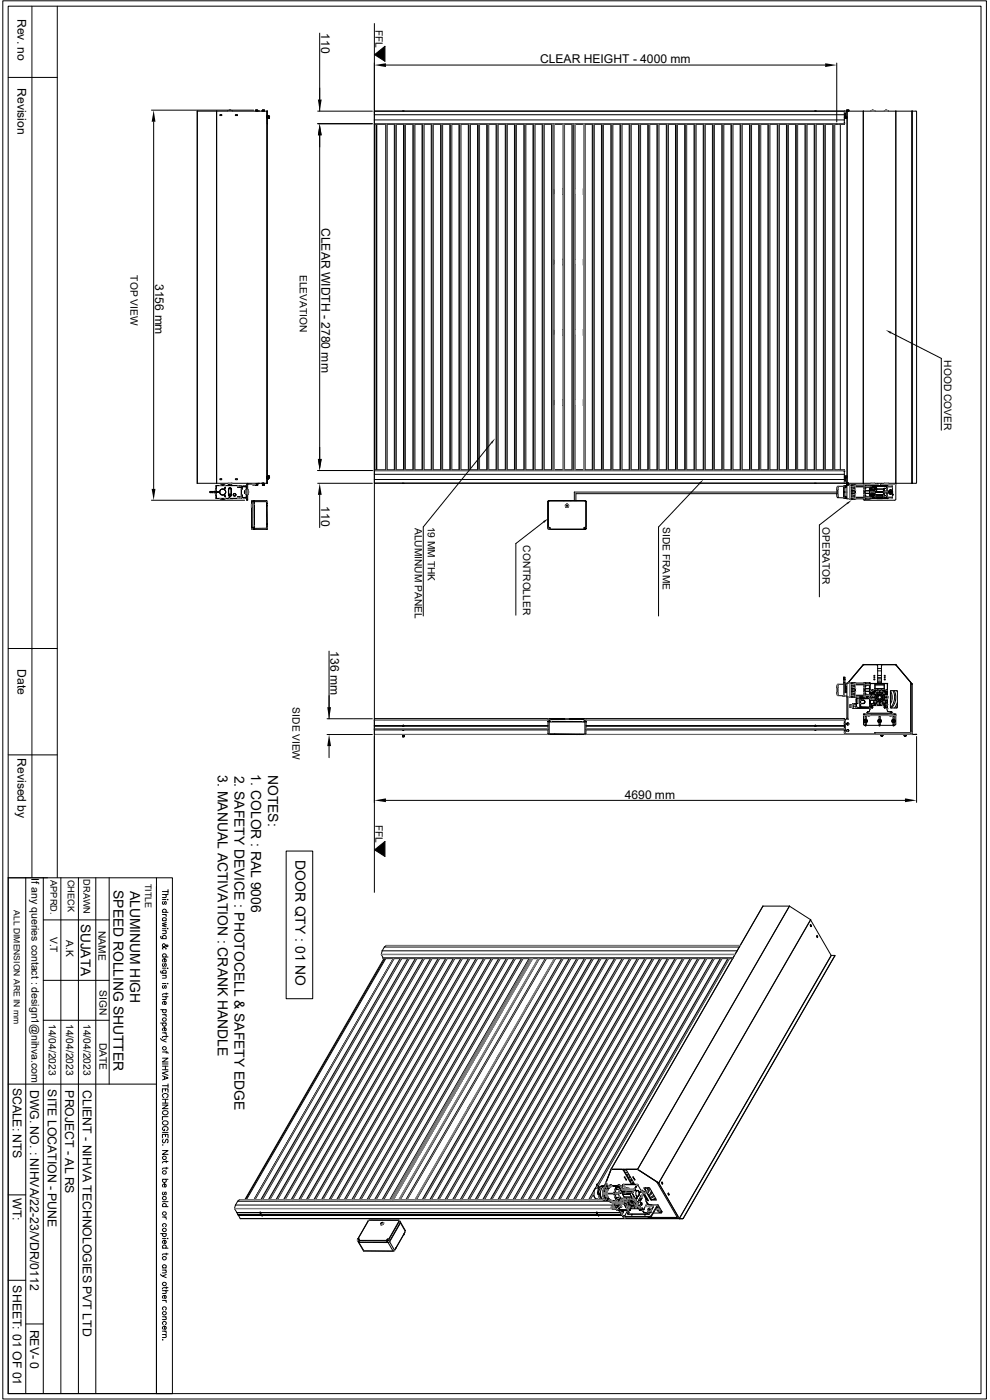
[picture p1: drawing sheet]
<svg xmlns="http://www.w3.org/2000/svg" width="210mm" height="297mm" viewBox="0 0 210 297" stroke-linecap="round" stroke-linejoin="round" font-family="sans-serif">
<defs><g id="words">
<g font-size="2.9">
<text x="46.2" y="164.5" transform="rotate(90 46.2 164.5)">3. MANUAL ACTIVATION : CRANK HANDLE</text>
<text x="49.7" y="164.6" transform="rotate(90 49.7 164.6)">2. SAFETY DEVICE : PHOTOCELL &amp; SAFETY EDGE</text>
<text x="53.3" y="164.3" transform="rotate(90 53.3 164.3)">1. COLOR : RAL 9006</text>
<text x="56.9" y="164.4" transform="rotate(90 56.9 164.4)">NOTES:</text>
<text x="62.7" y="182.5" transform="rotate(90 62.7 182.5)">DOOR QTY : 01 NO</text>
<text x="24.1" y="188.8" transform="rotate(90 24.1 188.8)">SPEED ROLLING SHUTTER</text>
<text x="27.6" y="188.9" transform="rotate(90 27.6 188.9)">ALUMINUM HIGH</text>
<text x="17.1" y="196" transform="rotate(90 17.1 196)">SUJATA</text>
</g>
<g font-size="2.6">
<text x="3.7" y="4" transform="rotate(90 3.7 4)">Rev. no</text>
<text x="68.2" y="7" transform="rotate(90 68.2 7)">110</text>
<text x="114.6" y="13.5">CLEAR HEIGHT - 4000 mm</text>
<text x="3.7" y="18.7" transform="rotate(90 3.7 18.7)">Revision</text>
<text x="68.2" y="48.4" transform="rotate(90 68.2 48.4)">CLEAR WIDTH - 2780 mm</text>
<text x="32.9" y="60.3" transform="rotate(90 32.9 60.3)">3156 mm</text>
<text x="68.2" y="107.4" transform="rotate(90 68.2 107.4)">110</text>
<text x="3.7" y="142" transform="rotate(90 3.7 142)">Date</text>
<text x="70.1" y="138.2" transform="rotate(90 70.1 138.2)">136 mm</text>
<text x="3.7" y="160.9" transform="rotate(90 3.7 160.9)">Revised by</text>
<text x="132.5" y="169.5">4690 mm</text>
<text x="2.7" y="230.7" transform="rotate(90 2.7 230.7)">SCALE: NTS</text>
<text x="6.4" y="231.2" transform="rotate(90 6.4 231.2)">DWG. NO. : NIHVA/22-23/VDR/0112</text>
<text x="10.2" y="231.1" transform="rotate(90 10.2 231.1)">SITE LOCATION - PUNE</text>
<text x="13.8" y="231.3" transform="rotate(90 13.8 231.3)">PROJECT - AL RS</text>
<text x="17.6" y="231.3" transform="rotate(90 17.6 231.3)">CLIENT - NIHVA TECHNOLOGIES PVT LTD</text>
<text x="2.8" y="254.2" transform="rotate(90 2.8 254.2)">WT:</text>
<text x="2.7" y="272.7" transform="rotate(90 2.7 272.7)">SHEET: 01 OF 01</text>
<text x="6.4" y="282.1" transform="rotate(90 6.4 282.1)">REV- 0</text>
</g>
<g font-size="2.2">
<text x="79.6" y="6.3" transform="rotate(90 79.6 6.3)">FFL</text>
<text x="27.7" y="58.4" transform="rotate(90 27.7 58.4)">TOP VIEW</text>
<text x="63.6" y="58.3" transform="rotate(90 63.6 58.3)">ELEVATION</text>
<text x="200.3" y="76.5" transform="rotate(90 200.3 76.5)">HOOD COVER</text>
<text x="88" y="112" transform="rotate(90 88 112)">ALUMINUM PANEL</text>
<text x="90.8" y="111.8" transform="rotate(90 90.8 111.8)">19 MM THK</text>
<text x="140.6" y="111.9" transform="rotate(90 140.6 111.9)">SIDE FRAME</text>
<text x="174.5" y="111.8" transform="rotate(90 174.5 111.8)">OPERATOR</text>
<text x="111" y="115.7" transform="rotate(90 111 115.7)">CONTROLLER</text>
<text x="62.1" y="150.1" transform="rotate(90 62.1 150.1)">SIDE VIEW</text>
<text x="79.6" y="175" transform="rotate(90 79.6 175)">FFL</text>
<text x="6.7" y="186.4" transform="rotate(90 6.7 186.4)">If any queries contact : design1@nihva.com</text>
<text x="20.9" y="197.5" transform="rotate(90 20.9 197.5)">NAME</text>
<text x="10.6" y="198.7" transform="rotate(90 10.6 198.7)">V.T</text>
<text x="14" y="199.5" transform="rotate(90 14 199.5)">A.K</text>
<text x="21.1" y="210.1" transform="rotate(90 21.1 210.1)">SIGN</text>
<text x="10.3" y="217.3" transform="rotate(90 10.3 217.3)">14/04/2023</text>
<text x="14" y="217.3" transform="rotate(90 14 217.3)">14/04/2023</text>
<text x="17.7" y="217.3" transform="rotate(90 17.7 217.3)">14/04/2023</text>
<text x="21.1" y="221.2" transform="rotate(90 21.1 221.2)">DATE</text>
</g>
<g font-size="1.9">
<text x="10.7" y="186.7" transform="rotate(90 10.7 186.7)">APPRD.</text>
<text x="14.4" y="186.6" transform="rotate(90 14.4 186.6)">CHECK</text>
<text x="17.7" y="186.6" transform="rotate(90 17.7 186.6)">DRAWN</text>
<text x="30.8" y="187.5" transform="rotate(90 30.8 187.5)">TITLE</text>
</g>
<text font-size="1.8" x="3" y="193.1" transform="rotate(90 3 193.1)">ALL DIMENSION ARE IN mm</text>
</g></defs>
<g fill="none" stroke="#000" stroke-width=".21">
<path d="M.6 .2h208.7v296.6h-208.7zM1.7 1.3h206.4v294.4h-206.4zM79.4 13.4v12.8h99.7M81.9 13.8h93.1M177.5 13.4v12.5M32.1 23.4h21.7M32.6 25.8v77.9M45.9 23.6v78.9M46 23.6v78.9M46.7 24.3h.3l.1 .1-.4 .1zM48.4 23.5h.1M48.4 23.5h.7"/>
<path d="M48.6 23.5l.1-.1 .3 .1M49.2 23.5h.1M50 24.3h.3l.1 .2h-.4zM54.2 23.4h.2M54.2 23.5h.2M54.2 23.5h.1M54.2 23.4h.5M54.2 23.4v.1M54.4 23.4h.3M54.4 23.5h.3M54.4 23.4v.1M54.7 23.5h.3"/>
<path d="M54.7 23.4v.1M55.5 23.5h.2M55.7 23.5h.1M55.7 23.4h.1M55.7 23.4h.4l-.1 .1M55.7 23.4v.1M55.8 23.5h.2M55.8 23.5v-.1h.2v.1M56.6 23.7h.1M56.6 23.6v78.9M56.7 24.8v.2M56.7 24.6v.2"/>
<path d="M56.7 26.2h.1M56.7 24.8h.5M56.7 24.8h.4M56.7 24.6h.3M56.7 23.6v78.9M56.7 23.6h-14.9v78.9h14.9M56.7 24.8l.1 .2M56.8 24.8v.2M56.8 24.6v.2M56.8 24.8l.1 .2M56.8 24.6l.1 .2M56.9 24.8v.2"/>
<path d="M56.9 24.6v.2M56.9 24.8v.2zM56.9 24.6l.1 .2M57 24.8v.2M57 24.8l.1 .2M57.1 24.6v.4M57.1 24.8v.2M57.1 25h.1M57.1 24.8l.1 .2h-.5M67.4 26.2h11.6M67.8 28.7v68.7M79.4 23.6h115v78.9h-115v-2.6h99.7"/>
<path d="M79.4 25.4h99.7M79.4 24.3h99.7M79.4 26.2h99.8M79.5 26.3v73.4M79.9 26.3v73.4M81.9 26.3v73.4M82.1 26.3v73.4M83.7 26.3v73.4M83.8 26.3v73.4M83.9 26.3v73.4M84.1 26.3v73.4M85.4 23.5h.3"/>
<path d="M85.6 26.3v73.4M85.8 26.3v73.4M85.9 26.3v73.4M86 26.3v73.4M87.6 26.3v73.4M87.8 26.3v73.4M88 26.3v73.4M89.5 26.3v73.4M89.7 26.3v73.4M89.8 26.3v73.4M90 26.3v73.4M91.5 26.3v73.4"/>
<path d="M91.7 26.3v73.4M91.9 26.3v73.4M93.5 26.3v73.4M93.6 26.3v73.4M93.9 26.3v73.4M95.4 26.3v73.4M95.6 26.3v73.4M95.7 26.3v73.4M95.8 26.3v73.4M97.4 26.3v73.4M97.6 26.3v73.4M97.8 26.3v73.4"/>
<path d="M99.4 26.3v73.4M99.5 26.3v73.4M99.8 26.3v73.4M101.3 26.3v73.4M101.5 26.3v73.4M101.6 26.3v73.4M101.7 26.3v73.4M103.3 26.3v73.4M103.5 26.3v73.4M103.7 26.3v73.4M105.2 26.3v73.4M105.4 26.3v73.4"/>
<path d="M105.7 26.3v73.4M107.2 26.3v73.4M107.4 26.3v73.4M107.6 26.3v73.4M109.1 26.3v73.4M109.3 26.3v73.4M109.4 26.3v73.4M109.6 26.3v73.4M111.1 26.3v73.4M111.3 26.3v73.4M111.5 26.3v73.4M113.1 26.3v73.4"/>
<path d="M113.2 26.3v73.4M113.3 26.3v73.4M113.5 26.3v73.4M115 26.3v73.4M115.2 26.3v73.4M115.3 26.3v73.4M115.4 26.3v73.4M117 26.3v73.4M117.2 26.3v73.4M117.3 26.3v73.4M117.6 26.4h1.9v73.3h-1.9M117.6 26.3v73.4"/>
<path d="M119.6 26.3v73.4M119.8 26.3v73.4M121.3 26.3v73.4M121.5 26.3v73.4M121.7 26.3v73.4M121.9 26.4h1.9v73.3h-1.9M121.9 26.3v73.4M123.9 26.3v73.4M124.1 26.3v73.4M125.6 26.3v73.4M125.8 26.3v73.4M125.9 26.3v73.4"/>
<path d="M126.1 26.3v73.4M127.6 26.3v73.4M127.8 26.3v73.4M128 26.3v73.4M129.6 26.3v73.4M129.8 26.3v73.4M130 26.3v73.4M131.5 26.3v73.4M131.7 26.3v73.4M131.8 26.3v73.4M132 26.3v73.4M133.5 26.3v73.4"/>
<path d="M133.7 26.3v73.4M133.9 26.3v73.4M135.5 26.3v73.4M135.6 26.3v73.4M135.9 26.3v73.4M137.4 26.3v73.4M137.6 26.3v73.4M137.7 26.3v73.4M137.8 26.3v73.4M139.4 26.3v73.4M139.6 26.3v73.4M139.8 26.3v73.4"/>
<path d="M141.4 26.3v73.4M141.5 26.3v73.4M141.6 26.3v73.4M141.8 26.3v73.4M143.3 26.3v73.4M143.5 26.3v73.4M143.6 26.3v73.4M143.7 26.3v73.4M145.2 26.3v73.4M145.5 26.3v73.4M145.7 26.3v73.4M147.2 26.3v73.4"/>
<path d="M147.4 26.3v73.4M147.7 26.3v73.4M149.2 26.3v73.4M149.4 26.3v73.4M149.6 26.3v73.4M151.1 26.3v73.4M151.3 26.3v73.4M151.6 26.3v73.4M153.1 26.3v73.4M153.3 26.3v73.4M153.5 26.3v73.4M155.1 26.3v73.4"/>
<path d="M155.2 26.3v73.4M155.3 26.3v73.4M155.5 26.3v73.4M157 26.3v73.4M157.2 26.3v73.4M157.4 26.3v73.4M159 26.3v73.4M159.2 26.3v73.4M159.4 26.3v73.4M161 26.3v73.4M161.1 26.3v73.4M161.2 26.3v73.4"/>
<path d="M161.4 26.3v73.4M162.9 26.3v73.4M163.1 26.3v73.4M163.3 26.3v73.4M164.9 26.3v73.4M165.1 26.3v73.4M165.3 26.3v73.4M166.8 26.3v73.4M167 26.3v73.4M167.1 26.3v73.4M167.3 26.3v73.4M168.8 26.3v73.4"/>
<path d="M169 26.3v73.4M169.2 26.3v73.4M170.8 26.3v73.4M170.9 26.3v73.4M171 26.3v73.4M171.2 26.3v73.4M172.7 26.3v73.4M172.8 23.5h.3M172.9 26.3v73.4M173 26.3v73.4M173.1 26.3v73.4M174.7 26.3v73.4"/>
<path d="M174.9 26.3v73.4M175.1 26.3v73.4M176.7 26.3v73.4M176.8 26.3v73.4M176.9 26.3v73.4M177.1 26.3v73.4M178.3 26.3v73.4M179.1 23.7l.3 .1M179.1 23.6v2.7l.1-.2M179.1 26.1h.1M179.1 25.1h.6M179.1 24.9h.6"/>
<path d="M179.1 24.7h.6M179.1 24h.4M179.2 26.1v.2h-99.8v73.4l99.8 .1v.2M179.2 26.1h.1M179.3 23.6v.1h.4M179.3 24v.7M179.5 23.7v1M179.5 23.6v.1M179.6 23.5h.1M179.6 23.5l.1 .1M179.7 23.4v.1M179.7 23.6v78.9"/>
<path d="M179.7 23.5v.1M179.7 23.5h.3M179.8 23.4l.2 .1M180 23.5h.1M180 23.4h.1M180.1 23.4h-.5v.1M180.1 23.4v.1M183.1 23.6v78.9M184.7 23.5h.1M184.8 23.5h.7M185 23.4l-.1 .1M185 23.4h.2"/>
<path d="M185 23.4h.1M185.2 23.5h.1M185.3 23.4l.1 .1M185.5 23.5h.1M187.6 23.5h.1M187.6 23.5h.8M187.8 23.5l.1-.1 .4 .1M188 23.5h.1M188.4 23.5h.1M190 23.6v82.3l-.2 .2h-6.4h-.2v-.3M193.5 23.6v78.9M117.6 56.2h.1"/>
<path d="M117.6 55h.1M117.6 40h.1M117.6 41.3h.1M121.9 56.2h.1M121.9 55h.1M121.9 40h.1M121.9 41.3h.1M117.6 71.1h.1M117.6 69.9h.1M121.9 71.1h.1M121.9 69.9h.1M56.7 99.8h.1"/>
<path d="M67.4 99.8h11.6M79.4 99.8h99.8M117.6 86h.1M117.6 84.8h.1M121.9 86h.1M121.9 84.8h.1M179.1 99.9h.1M179.2 99.9l-.1-.2v2.8M179.2 99.9v.1M32.1 106.1h19.8M44.5 104.3h1.1v.2h-1.1zM44.5 104.4h.5"/>
<path d="M45 104.3v.2M45.8 104.4v.5M45.8 104.4v.2M45.8 104.7v.3zM45.8 104.7h.1M45.8 104.1h.1M45.8 104.4h.1M45.8 104.1v.6M45.8 104.1v.3M45.8 103.6v.1a1.62 1.62 0 0 0 0 1.5M45.8 103.9v.5M45.8 103.8v.3z"/>
<path d="M45.8 105.7h.1M45.8 103.1h.1M45.8 104.3h.1M45.8 105.5h.1M45.8 103.2h.1M45.8 103v2.7M45.9 103h4.5M46.1 104.4h.1zM46.3 104.4h.1zM46.6 105.7l.3 .2M46.6 101.6h.5l-.1 .2zM46.6 103l.3-.1z"/>
<path d="M46.7 103h1M46.7 105.7h1M46.9 102.9h.6M46.9 105.9h.7M46.9 102.9h.7M47 105.9h.5M47.5 102.9h.1M47.5 102.9l.4 .1zM47.5 105.9l.4-.2zM47.6 105.1l.2 .1zM47.6 103.6h.2zM47.7 105.3l.1 .1z"/>
<path d="M47.8 103.4v.1zM47.8 105.3v.1zM48 103h1.6M48.2 105.8h1.2M48.4 102.6h.8M48.4 102.6v.4M48.5 105l.2 .2h.2l.2-.2M48.5 103.8l.2-.3h.2l.2 .3M48.5 105l.2 .2h.3l.1-.2M48.5 105h.1M48.5 103.8h.1M48.5 103.8v1.2"/>
<path d="M48.5 103.8a.32 .32 0 0 1 .3-.3 .32 .32 0 0 1 .3 .3v1.2a.32 .32 0 0 1-.3 .3 .32 .32 0 0 1-.3-.3M48.5 103l.2-.2v.2M48.6 102.6l.1 .1 .3-.1M48.6 105.7h.2M48.6 102.9h.1M48.6 102.9v.1M48.6 105.7v-.2l.2 .2M48.6 102.8v.1M48.7 104.9h.2v.2h-.2zM48.7 105.7h1.7l.1-.2-.1 .2M48.7 104.9l.2 .1zM49.1 105h.1"/>
<path d="M49.1 103.8h.1M49.1 103.8v1.2M49.1 103.8a.28 .28 0 0 0-.3-.3 .28 .28 0 0 0-.3 .3v1.2a.28 .28 0 0 0 .3 .2 .28 .28 0 0 0 .3-.2M49.1 102.6v.4M49.5 105a.28 .28 0 0 1 .3-.3 .28 .28 0 0 1 .2 .3M49.5 105a.28 .28 0 0 0 .3 .2 .28 .28 0 0 0 .2-.2M49.6 104.8h.4v.4h-.4zM49.9 101.6h.4l.1 .1zM50.4 103l.1 .3M50.4 103.1h1.3M50.4 103.3h.9M50.4 105.7h.4"/>
<path d="M50.4 103.3l.1-.3h-4.6v2.7h2.7M50.5 105.5h.3M50.5 103.3h.4zM50.5 105.5h.4zM50.6 105.5h.1M50.6 103.3h.2M50.7 103.1h.1M50.8 103.1h.2h-.2M50.8 105.7h.2zM50.8 103h.2M50.8 103.1h-.3v.2h.7M50.8 103.3h.9"/>
<path d="M50.8 105.5h.9M50.8 103.1v.2M50.9 103.3h.3zM50.9 105.5h.3zM51 105.7l.1-.1-.1 .1M51.1 103.1h.1M51.1 105.5h.1M51.1 103.3h.1M51.2 105.5h-.7v.1l.3-.1M51.2 105h.1M51.2 103.3h.1M51.2 105.5h.1"/>
<path d="M51.2 103.7v1.3M51.3 103.7h.1M51.3 105.1h.1M51.3 103.3v2.1M51.3 103.4h.1M51.3 105.4h.1M51.3 105.4l-.6 .1M51.3 105.4l-.9 .1M51.7 103.3h.1M51.7 105.5h.1M51.7 103.1h.1M51.7 105.6h.1"/>
<path d="M51.7 105.6l-1 .1h.3M51.7 103.1v.2M51.7 105.5v.1M51.8 105.6h.2M51.8 103.1h.2M51.8 103.3h.2M51.8 105.5h.2M51.8 103.1v.2M51.8 105.5v.1M51.9 104.2h.1M51.9 104.5h.1M51.9 104.2v.4"/>
<path d="M51.9 104.4v.2h.3M51.9 104.4h.2M52 103.3h.1M52 105.5h.1M52 105.6h.1M52 103.1h.1M52 103.1v.2M52 105.5v.1M52.1 103.3h.1v2.2h-.1M52.1 103.1l.2 .2M52.1 103.1v.2M52.1 105.5v.1"/>
<path d="M52.1 104.2v.2M52.1 104.4v.2M52.2 104.2h-.3v.2M52.2 103.9v.9M52.2 104.2h.1M52.2 104.5h.1M52.2 103.8h.1M52.2 104.9h.1M52.3 105.4l-.2 .2M52.3 105.9h.2M52.5 103.9h.2M52.5 104.8h.2"/>
<path d="M52.6 102.5l-.3 .3v3.3h.2l.1-3.4h2.1v-.2M52.6 103.9v.9M52.7 104.1v.6M53.3 107.7h.1M53.3 106.9h.1M53.3 107v.7zM53.4 106.9v.8M53.4 106.3l.1 .1M53.4 106.3v.1M53.4 106.4h.1M53.4 107.6h.1M53.4 112.3h.1"/>
<path d="M53.4 106.4v5.5l.5-.1M53.4 106.3h.1M53.4 112.3h3.2M53.4 106.4v.5M53.4 107.7v4.6M53.4 102.7h1.3M53.5 106.4h.4M53.5 111.9h.5M53.5 106.4v5.7M53.6 102.7l.1 .2 .4-.2M53.9 106.2v.2M53.9 106.7l.1 .3"/>
<path d="M53.9 106.4v5.4M53.9 106.2v.5M53.9 111.8v.1M53.9 111.8h.1M54 112.1v.2M54 111.8l-.1 .1M54 106.2v.2M54 111.5v.3M54 112.1h-.6v.2M54 106.4h2.6M54 111.8h.1M54 106.4v5.7"/>
<path d="M54.2 102.8h.1M54.2 102.8v.2M54.3 102.8h.2M54.5 102.8v.2h-.2M54.5 102.5v.2M54.5 102.8h.2M54.7 102.8v.2h-.5M54.7 102.8h.1M55.7 103h.2M55.7 102.8h.2M55.7 102.7h.3M55.7 103h.4"/>
<path d="M55.7 102.8h.1M55.7 102.8v.2M55.8 102.6h.2M55.8 102.6h.1M55.8 102.5h.2zM55.9 102.8h.1M55.9 102.8v.2M56 102.5l-.2 .1M56 102.6h-.2h.2M56 102.6h.1M56 102.8v.2h-.1M56 102.8h.1"/>
<path d="M56.6 107.3v-1.1v1.1h.1h-.1v3.9M56.6 112.1v.2v-.2M56.6 106.2l-3.2 .1M56.6 111.2h.1M56.6 112.1h-2.6M56.6 106.8h.1M56.6 102.4h.1M56.6 112.2h.1M56.6 107.3v4.4M56.6 106.8v.5M56.6 111.2v.9M56.6 112.1h.1"/>
<path d="M56.7 101v.3M56.7 101.3v.3h.3M56.7 101.3v.3M56.7 101h.5M56.7 101.3h.5M56.7 111.2l-.1 .9M56.7 101l.1 .3M56.7 101.3l.1 .3M56.7 101.3l.1 .2zM56.8 101v.3v-.3M56.8 101v.3M56.8 101.3v.3"/>
<path d="M56.8 101.3v.3v-.3M56.8 101.3v.2v-.2M56.8 101l.1 .3M56.8 101.3l.1 .3M56.9 101v.3M56.9 101.3v.3M56.9 101.3v.2v-.2M56.9 101.3v.2M56.9 101v.3l.1-.3M56.9 101.3v.3v-.3M57 101v.3v-.3M57 101.3v.1"/>
<path d="M57 101.3v.2v-.1M57 101.4h.1M57 101v.5h-.3v-.2M57 101l.1 .3v-.3M57.1 101v.3v-.3M57.1 101v.3M57.1 101.3h.1M57.1 101.1v.2M79.4 101.7h99.7M79.4 100.6h99.7M116.2 106.4h.1M116.2 111.9h.4v.4"/>
<path d="M116.2 106.4v5.7M116.2 112.1h.1M116.2 111.8h.1M116.2 112.1l.3 .2M116.3 112.1l.2 .2M116.3 106.4v5.5M116.3 112.3h.2M116.5 106.2l-.3 .2M116.5 106.3l-.2 .1M116.5 106.2h-.2l-.1 .2M116.5 106.2v.1M116.5 112.3h.1"/>
<path d="M116.5 112.3h7.6M116.5 106.3h7.6M116.5 106.2h7.6M116.6 111.9v.4M116.6 111.9h-.4l.1 .2M116.6 112.2h.1M116.6 112.1h.1M120 107.3l.1 .2M120 107.3l.3 .3M120 107.3h.1M120.1 107.1h.3v.3h-.3zM120.2 107h.1"/>
<path d="M120.4 107h-.3l-.1 .3M120.4 107l.2 .3M120.4 107h.1M120.4 107.6h.1M120.4 107.4l-.1-.2-.1 .2h.2M120.5 107.1l-.3-.1-.2 .3M120.5 107.1h.1M124 112.1v.1zM124 111.9h.4M124.1 106.3l.2 .1M124.1 106.2l.2 .2M124.1 106.2v.1"/>
<path d="M124.1 112.3h.1M124.3 112.1l-.2 .2M124.3 106.4h.1M124.3 112.1h.1M124.3 111.9v.1M124.3 106.4v5.7M124.3 111.8h.1M124.4 111.9h-.4v.4M177.5 104.7l.1 .8M177.5 104.7h.1M177.5 104.1h.1M177.5 104.1v.6"/>
<path d="M177.6 105h.1M177.6 103.8h.1M177.6 103.8l.2-.1v1.4M177.6 105l.2 .1M177.6 105.5l.2 .1M177.6 105v.3M177.6 103.3l-.1 1.4M177.6 105.3l.2 .1M177.6 105.2h.2M177.6 103.3v.2M177.6 103.8v1.2M177.6 105.3v.2"/>
<path d="M177.6 103.5h.1M177.7 105.1v.1M177.7 103.5v.1M177.7 103.7h.1M177.8 105.6h1.2M177.8 105.1h.1M177.8 103.4h.1M177.8 105.1v.3M177.8 105.4v.2M177.8 103.5h-.2v.3M177.8 103.4v.2M177.8 105.1v.2h-.2"/>
<path d="M177.8 103.4l-.2 .1M177.8 103.6h.1M177.8 103.5h-.1M179 105.6v.1M179 103.2l-1.4 .1M179 104.4v1.1l.2 .2M179 103.2v1.2M179 104.4v1.2M179 103.1v.1M179 105.7h.1M179 103.1h.1M179 104.3h.2v.2l-.3-.1z"/>
<path d="M179.1 100h.1M179.1 100.9h.6M179.1 101.2h.6M179.1 101.4h.6M179.1 102.1h.4M179.2 103.1l-.2 .2v1.1M179.2 103.1h.2v.2M179.2 103.1v-.1h.3v.1M179.2 104.4v1l.2 .2M179.2 105.2l.2 .2M179.3 101.4v.7M179.4 102.3l-.3 .1"/>
<path d="M179.4 103.2l-.2 .2v1M179.4 103.3l-.2 .2M179.4 105.4h.1v.2M179.4 105.4v.3h-.2M179.5 101.4v1M179.5 103.1v.2h-.1M179.5 105.7h.2M179.5 103.1h.2M179.5 105.6v.1h-.3M179.5 102.4v.1M179.6 102.7h.5M179.6 102.8l.1 .2"/>
<path d="M179.6 102.8h.1M179.7 102.5h.2M179.7 102.6h.3M179.7 102.5h.3M179.7 102.6h.1M179.7 102.4h-.4v.1M179.7 102.8h.3M179.7 102.8v.1M180 102.5l-.3 .1M180 102.6h-.3M180 102.8l.1 .1M180 102.6h.1"/>
<path d="M180 102.8v.1M180.3 102.9v2.9M180.3 104.3v.1M180.3 103.3v.1M180.7 103.4v.7M180.7 104.7v.7M180.7 105.5v.4M180.7 105.4v.1M180.7 103.3v.1M180.7 105.4h.5M180.7 105.5h.1M180.7 104.7h.8"/>
<path d="M180.7 103.4h.5M180.7 104.1h.8M180.7 104.6h.8M180.7 104.1v.6M180.7 103.3h.1M180.8 103.4l.4 .2M180.8 103.4h.1M180.8 105.3l.4 .1M180.8 103.2h.1M180.8 103.4h.4M180.8 103.2h.3M180.8 105.3h.4"/>
<path d="M181.1 105.5l.4 .2M181.1 105.5h.1M181.1 105.5h-.3l.4 .2M181.2 103.6v1.6M181.2 103.1v-.2h-.5v.4M181.2 105.7v.2M181.2 105.2l-.4 .1M181.2 103.1v.5M181.2 105.2v.5M181.2 103.2h.3M181.2 103.1l-.4 .1M181.2 103.2h2.5l-.1 .1"/>
<path d="M181.2 105.2h.1M181.2 103.1v.5h.3M181.3 103l.1 .1v.5M181.4 103.3h1.9M181.4 105.7v-.6h-.2v.6h.3M181.4 104.1v.6M181.4 105.2h.1M181.5 105.6v.3M181.5 103.3v2.2M181.5 102.9v.3M181.5 103.1h-.4l.1 .2M183.2 102.5v.4"/>
<path d="M183.3 104.7v.8h-1.9M183.3 102.9v.3M183.3 103.3v.8M183.3 105.6v.3M183.3 105.7h.3M183.3 103.1h.3M183.3 105.5h.1M183.3 104.7h1.2M183.3 104.1h1.2M183.3 104.6h1.2M183.3 103.1v.5h.3M183.3 104.1v.6"/>
<path d="M183.3 105.2h.1M183.3 103.2h.3M183.5 105.7v-.6h-.2v.6h.3M183.5 105.2h.1M183.5 103.1v.5M183.5 103l-.2 .1M183.6 103.1v-.2h.8v.4M183.6 105.7v.2M183.6 103.6v1.6M183.6 105.2l.4 .1M183.6 103.4h.4l-.4 .2M183.6 105.5l.1 .1h-2.5"/>
<path d="M183.6 103.4h.9M183.6 103.1v.5M183.6 105.2v.5M183.6 103.1l.4 .1h-.3M183.6 105.3h.4M183.6 103.1l.3 .1M183.7 105.5h.2M183.9 105.5l-.3 .2M184 105.3l-.4 .1M184.4 103.3v.1M184.4 103.4v.7M184.4 104.7v.7"/>
<path d="M184.4 105.4v.1M184.4 104.1l.1 .3M184.4 104.7v.8M184.4 105.5v.4zM184.4 105.5h.1M184.4 104.1h.1M184.4 105.4h.1M184.4 103.3h.1M184.5 104.1v.3M184.5 104.4v.2M184.5 104.4l-.1 .3M184.5 105.4l-.9 .1"/>
<path d="M184.5 104.6l-.1 .1M184.5 104.4h.1M184.5 103v-.1h-4.8v2.9l4.8-.1M184.5 104.4v.5M184.5 103.8v.6M184.5 103.4h.1M184.5 103h3.8M184.5 105.7h3.8M184.5 103v2.7M184.6 105.6h.1M184.6 103.2h.1M184.6 104.4h.1z"/>
<path d="M184.6 105.6l.1 .1zM184.6 103.1l.1 .1zM184.6 105.6h.1zM184.6 104.3l.1 .1zM184.7 104.3h.1M184.7 105.5h.1M184.7 103.3h.2M184.7 104.5v1M184.7 103.3v1M184.7 104.3v.2M184.7 104.5h.1M184.7 103.2v.1"/>
<path d="M184.7 105.5v.1M184.7 103.3h.1M184.7 105.5l.1 .1M184.7 104.2v.1M184.7 103.7v.1M184.7 103.5v.2M184.7 103.6v.1M184.7 105.1v.2h.2M184.7 105.1v-.2h.7l-.1 .2M184.7 104.6v.1h.7M184.7 105v.1M184.7 105.1v.1"/>
<path d="M184.7 104.5v.1M184.7 104.2l.3 .1M184.7 105.5h.2M184.7 104.2h.3M184.7 103.7h.6M184.7 105.1h.1M184.7 103.8h.1M184.7 103.5h.6M184.7 105.2h.7M184.7 105.1h.7M184.7 104.6h.3M184.7 103.9h.6"/>
<path d="M184.7 103.9h.5M184.7 104.9h.7M184.7 105.6h.1M184.7 103.7v.1h.6M184.7 105.6h3.4M184.7 103.2h3.4M184.8 105.6h.1M184.8 102.6h.8M184.8 105.6h3.2M184.8 105.7h.2M184.8 103.1l-.1 .2M184.8 103.2l-.1 1.1"/>
<path d="M184.9 102.6l.1 .1 .4-.1M184.9 105.2l.4 .1M184.9 105.3h.1M184.9 105.5h.1M184.9 105.3v.2M185 104.3v.2M185 104.3l-.1 .3M185 104.5l-.1 .1M185 103.3v.2l-.1-.2M185 103.3l-.1-.1v.1M185 103.3h-.1M185 105.5l-.1 .1"/>
<path d="M185 105.5h.1M185 104.3h2.9v.1h-2.9zM185 105.3h.1M185 104.3h.1M185 104.5h.1M185 104.4h3M185 103.3h.1M185 104.5h2.9M185 103.2v.1M185 105.3v.2M185 103.5h.3M185.2 104l.1 .1"/>
<path d="M185.2 103.8h.1M185.2 103.7v.1M185.2 103.9v.1M185.2 103.7l.1 .4M185.2 104h.1M185.3 104h-.6v.2M185.3 104.1h.1M185.3 104.5v.3M185.3 104.1l.1 .1M185.3 104.1v.2l.1-.1M185.3 105.1v.2M185.4 104.9v.2"/>
<path d="M185.4 104.2h.1M185.4 104.2v.1M185.5 104.1h.1M185.4 104l.1 .1zM185.4 104.8h-.7l.7 .1M185.4 103.6h.3v.3h-.3zM185.5 103.5l.3 .3-.3 .1-.1-.1zM185.6 105h1.9M185.6 105l-.2 .2M185.6 104.5v.5M185.6 104.5v.5l-.3 .3M185.7 103.5l.1 .1z"/>
<path d="M185.7 103.4h-.2l-.3 .3M185.7 103.4l-.4 .1M185.7 103.4h.1M185.7 103.4h-.3l-.2 .3 .1-.2M185.7 103.4h.2v.2M185.8 103.4l.1 .2M185.8 103.5h.1M185.8 105.1l1.6-.1v.5M185.8 105.4l1.6 .1M185.8 105.4v.1M185.8 105.4h1.7M185.8 105.1v.3"/>
<path d="M185.8 103h1.6M185.8 105.5h1.6M185.8 105.4h1.6M185.9 103.7v.6l.1-.5M185.9 103.5v.2M185.9 103.5h-.2a.3 .3 0 0 0-.3-.1 .3 .3 0 0 0-.1 .3v.4M185.9 103.7l1.6 .1M185.9 103.5h.1M185.9 103.6h.1M185.9 103.6v.1M185.9 103.7v.6zM185.9 103.7l.1 .1"/>
<path d="M185.9 103.6l.1 .2M186 103.8h1.4v.5M186 105.8h1.2M186.2 102.5v.5M186.9 102.8v.1M186.9 102.9v.1M186.9 102.5v.5M187.4 105.1h.1M187.4 105.1v.3M187.4 105.1h-1.6M187.4 104.5l.1 .6M187.5 105.4l-.1 .1"/>
<path d="M187.5 103.8v.5M187.5 104.5v.5M187.5 105.1v.3M187.5 105l.1 .1M187.5 105.1v.1M187.5 105.2h.1M187.5 103.6h.6M187.5 103.6l-.1 .1M187.6 105.1v.1M187.6 105.1h.5M187.6 103.6h.5M187.6 103.6v.7"/>
<path d="M187.6 104.5v.6M187.6 103.6l-.1 .2M187.6 103.6h-.1M187.6 102.6h.9M187.8 102.6l.1 .1 .4-.1M187.8 104.5l.4 .1M187.9 104.3v.2M187.9 104.5h.1M187.9 104.3l.1 .2M187.9 104.3h.1M187.9 104.2h.3M188 103.1l.1 .2z"/>
<path d="M188 104.5h.2M188 103.1l-3.3 .1M188.1 103.2l-.1-.1 .1 .2M188.1 103.2v.1M188.1 105.6h.1M188.1 103.2h.1M188.1 104.4h.1M188.1 105.4l-.1 .2 .1-.1M188.1 104.2h.1M188.1 104.2l-.2 .1M188.1 105.1l-.5 .1M188.1 105.4v.1"/>
<path d="M188.1 105.4h.2M188.1 105.1v.3M188.1 103.2l.1-.1v.1zM188.1 105.6l.1-.1v.2zM188.1 104.4l.1-.1v.1zM188.1 103.6v.6M188.1 104.3v.2M188.1 104.3h-.1l.1 .2M188.1 105.5v.1M188.1 103.3h.1M188.1 104.5l.1 .1M188.1 103.6h.1"/>
<path d="M188.1 105.5h.1M188.1 104.4h.2M188.1 104.3h.1M188.1 104.5h.1M188.1 103.3v.3M188.2 104.6l-.1 .9M188.2 104.2l-.1 .3M188.2 104.2l-.1 .1M188.2 104.6v.2M188.2 104v.2M188.2 104.2h-.1M188.2 104.6l-.1 .5"/>
<path d="M188.2 104.2h.1M188.2 103.3v.9M188.2 104.4h-.1M188.3 105.5h.1M188.3 105.6h.1M188.3 103.1h.1M188.3 103.3h.1M188.3 104.3h.1M188.3 103.7h.1M188.3 105h.1M188.3 103.5h.1M188.3 105.2h.1"/>
<path d="M188.3 105.1h.1M188.3 103.4h.1M188.3 105.3h.1M188.3 103v2.7M188.3 105.6h.9M188.3 103.1h.9M188.3 103.3h.9M188.3 105.5h.9M188.3 103.1v.2M188.3 105.5v.1M188.4 105.6l-.2 .1M188.8 104.2h.3v.3h-.3z"/>
<path d="M188.8 104.8h.3M188.8 104l.1-.2 .2 .2M188.8 104.3h.3M188.8 104.3h.2v.2h-.2zM188.9 104.2h.1M189.2 105.5h.1M189.2 103.1l.1 .2M189.2 103.3h.1M189.2 103.1v.2M189.2 105.5v.1M189.3 104.9h.2l-.1 .2-.1-.2M189.3 105.5l-.1 .1"/>
<path d="M189.3 103.3v.8M189.3 104.6v.9M69.8 138.1v14.4M69.4 152.5h9.6M69.4 155.8h9.6M69.8 158.3v2.4M79.4 156.3v13.9M79.4 154.6h.1M79.4 154.8h6M79.4 155.8h43.1M79.4 154.6h36.8M79.4 154h6"/>
<path d="M85.4 155.8h.3M85.4 156h.3M85.4 156.1h.3M85.4 156.2h.3M85.4 156.3h.3M85.4 155.9h.3M85.4 156.3h.3zM85.4 156.2h.2M85.4 156.1h.2M85.4 156h.2l-.1 .1M85.4 155.9h.2l-.1 .1M85.4 156.3h.2"/>
<path d="M85.4 156h.1M85.5 153.9h.1v.2h-.1zM85.5 154.7h.1v.2h-.1zM85.5 155.9h.2M85.5 156.1h.2M85.5 156.1h.1M85.5 156h.1zM85.5 155.9h.1M85.5 154l.1 .1M85.5 154.7l.1 .1M85.5 154.8v.1M85.5 156.3h.2"/>
<path d="M85.5 154.7l30.7 .1M85.5 154h30.7M85.5 154.9h.1M85.5 154h.1M85.5 154.7v.1M85.6 153.9v.2M85.6 153.9l-.1 .1M85.6 154.1h.1M85.6 153.9h.1M85.6 154.8l-.1 .1M85.6 154.8h30.6M85.6 155.8l-.1 .1"/>
<path d="M85.7 155.9l-.3 .1M85.7 156.2l-.3 .1M85.7 156.1h-.3M85.7 155.9h-.3M85.7 156.3h.1M85.7 156.2h.1M85.7 156.1h.1M85.7 156h.1M85.7 155.9h.1M85.7 156.2h-.3M85.7 156h-.3M85.7 156.1l-.3 .1"/>
<path d="M116.2 155.7l7.9 .1M116.2 152.6h.4M116.2 155.7h.3M116.2 152.6v3.2h1.7M116.2 152.6h.1M116.2 153h.1M116.2 155.7h.1M116.3 152.5h.2M116.3 152.5l-.1 .1M116.3 153.1h8M116.3 155.7v.1M116.3 152.5h3.7"/>
<path d="M116.4 155.7v.1M116.5 152.5l-.3 .1M116.5 152.5v3.2M116.5 155.7h7.6M116.6 152.5v.6M116.6 153.1h.2M116.6 152.6h7.5M116.7 153l.3 .1M117.6 155.7v.1M117.9 155.8h4.7M117.9 155.7v.1M119.9 152.5h.7z"/>
<path d="M119.9 152.5l4.4 .1M120 152.5h-40.6l.1 3.3M120.6 152.5h58.6M122.6 155.8h71.8M122.6 155.8h.1M122.9 155.8h.1M123 155.8h.1M123.9 153.1h-.3M124 152.6v.5M124 152.6l-7.4-.1v.5l7.4 .1M124 152.6h.3M124.1 155.7h.2"/>
<path d="M124.1 155.8h.1M124.2 155.8h.1M124.3 155.7l-.2 .1M124.3 152.6h-.2v3.1M124.3 152.6h.1M124.3 155.7v.1M124.3 155.7h.1M124.3 152.6v.5M124.3 154.8h48.5M124.3 154.6h54.9M124.3 154h48.5M124.3 153h.1"/>
<path d="M124.3 153.1h.1M124.3 153.1v2.6M172.9 154.7h.2v.2h-.2zM172.9 154.7l.2 .1-.2 .1zM172.9 153.9h.2v.2h-.2zM172.9 153.9l.2 .1-.2 .1zM172.9 154.8l.1 .1M172.9 154l.1 .1M172.9 154h.1M172.9 154.8h.1M172.9 154.8h.2M172.9 154h.2"/>
<path d="M173 154.7l-.1 .1M173 154.7v.1M173 153.9l-.1 .1M173 153.9v.2M173 154.1h.1M173 153.9h.1M173 154.9h.1M173 154.8v.1M173.1 154.8h6.1M173.1 154h6.1M173.1 154h6M177.5 146.7l.2 .9h1.1"/>
<path d="M177.5 146.1v.3M177.5 146.4v.3M177.5 146.4h.1M177.5 146l.2-.8h1.3v2.4h-.2M177.6 145.8h.1M177.6 145.8l.2-.1v1.4M177.6 147l.2 .1v.2M177.6 147l.2 .1M177.6 147.3l.2 .1M177.6 147.3h.2M177.6 145.8v1.2M177.6 147h.1"/>
<path d="M177.6 147.2h.2M177.7 147l-.2-.1 .1 .4M177.7 147.1v.1M177.7 145.5v.1M177.8 145.5l-.1 .2M177.8 145.5h-.1M177.8 145.4l-.1 .1M177.8 145.4v.2M177.8 147.1v.3M177.8 145.4v.1M177.8 147.3v.1M177.8 145.5h-.2v.3"/>
<path d="M177.8 145.6h.1M178.8 147.6h.1M178.9 147.6v.1M178.9 147.6h.1M178.9 147.7h.1M178.9 147.7h.8M178.9 144.2v-.5h.3v1.1M179 144.8v.4l.2 .2M179 144.8h.2M179 145.1h.1M179 146.9l-.1 .8M179 146.7h.5"/>
<path d="M179 146.9h.5M179 145.6h.2M179 143.7v.5M179 145.3v.3M179 145.6v1.3M179.1 152.5v3l.3 .2 15.1 .1M179.1 153.4l.1 .1M179.1 154.6h.1M179.1 154.1h.1M179.1 155.4h.2M179.1 153.5h.1M179.1 153.5h.2"/>
<path d="M179.1 155h.2M179.2 153.4v.1M179.2 153.7v.1M179.2 145.4v1.3h.3M179.2 145.4h.2M179.2 146.1h.3M179.2 143.7v.5M179.2 144.8l.2 1.3M179.2 154.8v.1M179.2 145.1h.5M179.3 144.2h-.3v.6M179.4 145.6h.1v.5"/>
<path d="M179.5 146.7v.2h-.5M179.5 146.1v.6M179.7 153.7l.1 .1M179.7 153.5v.2M179.7 154.9v.2M179.7 155.1l.1 .1M179.7 147.9h2.2M179.7 152.5h.3h-.5l-.2 .3v2.7l.2 .2M179.7 147.9v4.5M179.7 152.4h.1M179.7 155l.2 .1M179.7 154.9h.3l-.1 .2z"/>
<path d="M179.7 154.9h.2v.2h-.2zM179.8 153.7h.1M179.8 153.5l.2 .1M179.8 153.5l-.1 .2 .3-.1M179.8 154.8l-.1 .1M179.8 154.8l.2 .1M179.8 154.9l.2 .1-.2 .1zM179.9 153.4l.1 .1M179.9 153.4l-.2 .1M179.9 153.5h.1M179.9 154.9l-.2 .1M180 153.6h.1"/>
<path d="M180 153.7l-.2 .1M180 155.1l-.2 .1M180 154.9v.2M180 153.5v.2M180.3 144.9v3M180.3 147.8h.1M180.4 150.1l-.1-.1v-.4l.4-.1v.6h-.2M180.4 150.1h.1M180.7 149.6l-.3-.1v.6M180.7 150h-.2v.1M180.7 149.6v.1M180.7 149.6v.2"/>
<path d="M180.7 149.6h.1M180.7 149.7h.1M180.7 145.4v.7M180.7 146.7v.7M180.7 147.5v.4v-.4M180.7 147.4v.1M180.7 145.2v.2M180.7 149.6l-.3 .1 .1 .2h.2M180.7 150v-.2v.2h.1M180.7 149.8v.2M180.7 149.8l.1 .2M180.7 146.1v.6"/>
<path d="M180.7 147.5h.1M180.7 146.7h.8M180.7 146.1h.8M180.7 146.6h.8M180.7 147.4h.5M180.7 145.4h.5M180.7 145.2h.1M180.8 149.8v.3M180.8 150.1h.1M180.8 145.4l.4 .2M180.8 145.4h.1M180.8 147.3v.1"/>
<path d="M180.8 145.2h.1M180.8 145.2h.3M180.8 145.4h.4M180.8 147.3h.4M180.9 149.6v.2l.1-.2M180.9 150.1l.1 .2M180.9 150.1h.1M180.9 149.6h.1M180.9 149.4h.7M180.9 149.8l.1 .3M180.9 149.5h-.1v.3M180.9 149.4v.2"/>
<path d="M181 150.1v.2M181 150.3h3.6M181 149.4v.2M181.1 147.5l-.3 .1 .4 .1v.2M181.2 145.6v1.6M181.2 144.9v.2M181.2 147.2l-.4 .1M181.2 144.9h-.5v.3M181.2 147.2l-.1 .5 .1-.3M181.2 145.1v.5M181.2 145.2h.3M181.2 145.1l-.4 .1"/>
<path d="M181.2 144.9h.2M181.2 145.2h2.5l-.1 .1M181.2 145.1v.5h.3M181.2 147.2h.1M181.4 145.1v.5M181.4 146.1v.6M181.4 147.7v-.6h-.2v.6h.3M181.4 145.3h1.9M181.4 147.5h1.9M181.4 147.2h.1M181.5 147.6v.3M181.5 145.3v2.2"/>
<path d="M181.5 144.9v.3M181.5 145.1h-.4l.1 .2M181.6 148.3h.1M181.6 149.9h.1M181.6 149.9l.1 .2M181.6 149.8h-.7v.3M181.6 147.9h.7M181.6 148.3v1.6M181.6 148.8h.1M181.6 148.6h.1M181.7 150.1l.1 .1h.2M181.7 150.1l.1 .1"/>
<path d="M181.7 150.1h.3v.1M181.7 147.8v.1M181.7 149.9v.2M181.7 148.3v1.6M181.8 150.2h.2M181.8 150.2h.1M181.8 147.9h.1M181.9 147.8v.1M181.9 148h.5M181.9 147.9v.1M181.9 148l-.3 .3M182 148.1l-.3 .2"/>
<path d="M182 148.1v1.2h-1M182 148v.1M182 150.2h.4M182 147.9v.1M182 148.1h.1M182.1 147.7l-.1 .3M182.2 148l.2-.3v.3M182.4 150.2v.1M182.4 148h.1M182.4 147.9h2.3M182.4 148l-.4 .1M182.4 148l2.1 .1"/>
<path d="M182.4 148h2.1M182.4 148v2.2M182.5 149.9l.1 .1M182.5 148.5h.7M182.5 149.3h.7M182.5 148.3h.1M182.5 149.2h.7M182.5 148.3v1.6M182.5 149.9h.1M182.5 148.6h.7M182.6 148.2l-.1 .1M182.6 148.3v1.7l2 .1"/>
<path d="M182.6 150h.1M182.6 148.2h1.9M182.8 147.9v.1M183.1 141l-3.3 3.9M183.1 141h7M183.1 141l-3.2 3.9 .1-.1M183.1 148.6a.32 .32 0 0 1 .3 .3 .32 .32 0 0 1-.3 .3M183.1 148.5a.36 .36 0 0 1 .4 .4 .36 .36 0 0 1-.4 .4 .36 .36 0 0 0 .4-.4 .36 .36 0 0 0-.4-.4zM183.2 151.5h6.8v2.1l-.2 .3h-6.4l-.2-.3zM183.2 147.9v.1M183.2 151.7h6.8M183.3 146.7v.8"/>
<path d="M183.3 145.3v.8M183.3 147.6v.2M183.3 141l-.2 .1M183.3 146.1v.6M183.3 147.7h.1M183.3 146.7h1.2M183.3 145.2h.3M183.3 146.1h1.2M183.3 146.6h1.2M183.3 147.2h.1M183.4 147.9v.1M183.4 151.5v.2"/>
<path d="M183.5 153.3v.5h.1l.2-.5M183.5 152.6v-.6l.1-.1 .2 .7M183.5 145.1v.5M183.5 153.9h.1M183.5 147.2h.1M183.6 144.9h.8v.3M183.6 144.9h-.3v.3M183.6 147.2l.4 .1M183.6 144.9v.2M183.6 145.4h.4l-.4 .2M183.6 147.5l.1 .1h-2.5M183.6 145.1v.5"/>
<path d="M183.6 147.2v.5l.3-.2M183.6 145.1h-.3v.5h.3M183.6 145.1l.4 .1h-.3M183.6 147.4h.9M183.6 145.4h.9M183.6 147.3h.4M183.6 145.1l.3 .1M183.6 145.6v1.6M183.6 152.9l.1 .1zM183.7 152.9l-.2 .1h.2M183.7 152.9v.1M183.7 147.5h.2"/>
<path d="M183.7 153.9l-.1 .2-.1-.2M183.8 151.8h.9M183.8 151.7h.1M183.9 151.5v-.4l.5-.2 .3-1 .3-.2h2.8l.5 1.2 .9 .2 .1 .4M183.9 147.9v.1M183.9 151.3h5.4M183.9 147.5l-.6 .2v-.6h.2v.6M184 151.8l.1 .1 .5-.1M184 147.3l-.1 .1M184 151.1h.1M184.1 148h.5M184.1 148h.1"/>
<path d="M184.1 148h.3M184.1 147.9v.1M184.2 151h-.1M184.4 145.2v.2M184.4 146.7v.7M184.4 147.4v.1M184.4 146.1v.6M184.4 145.4v.7M184.4 147.5h.1M184.4 146.1h.1M184.4 145.2h.1M184.5 146.1v.5"/>
<path d="M184.5 150.2v.1M184.5 148v.1M184.5 150h.1M184.5 150.2h.1M184.5 148h.2M184.5 146.6l-.1 .1M184.5 150.2h-2.1M184.5 148.1h.1M184.5 145v-.1h-4.8v3M184.5 145v2.7h.2M184.5 145h3.8M184.5 149.5h3.8"/>
<path d="M184.5 149.6h3.8M184.5 145.8v1.1M184.6 148.2h-2M184.6 148.1l.1 .2M184.6 147.8v.1M184.6 147.9v2.5M184.7 149.4h.1M184.6 148.4h.2M184.6 147.8v1.5M184.6 148.4h.1M184.7 146.5l3.4-.1 .1 1.3h.1M184.7 146.6v.3h.6"/>
<path d="M184.7 147v.2M184.7 146.6h.1M184.7 146.5v1.2M184.7 148.3v.1M184.7 147.8l-3.1 .1M184.7 147.4h.1M184.7 146.5l.5 .1M184.7 147.5h.1M184.7 147.1h.8M184.7 147.2h.6M184.7 147.2h.1M184.7 146.5h.6"/>
<path d="M184.7 147.5v.1M184.7 147.7l-.1 .1M184.7 147.7l-.2 .1M184.7 147.5l.3 .1M184.7 147.4l.5 .3v.5M184.7 147.2v.1M184.7 147.6v.1M184.7 151.7h.1M184.7 147.4h.5M184.7 147.2h.5M184.7 149.4h3.5M184.7 149.4h3.4"/>
<path d="M184.7 147.4l.6 .1M184.7 147.4l.6 .2M184.7 148.3h.1M184.8 148.1h.1M184.8 148.3h.1M184.8 148.1h-.1v.2M184.8 148.1v.2M184.8 148.1l-.1 .2M184.9 148.3h.1M184.9 150.1a.16 .16 0 0 1 .1-.2 .16 .16 0 0 1 .2 .2h-.1M184.9 150.1v.1M184.9 150.2h.1"/>
<path d="M185 150.2h.1M185 150.1v.1M185 149.9v.2M185 149.9l.1 .1-.1 .1M185 149.9h-.1l.1 .2M185 146.5l.2 .1-.1-.1M185 148.3h.1M185 146.4l.4 .3M185.1 147.6v.7M185.1 148.3h.1M185.1 150.1v.1M185.1 150.2h-.1"/>
<path d="M185.1 147.6h.2M185.1 147.6h-.4M185.1 148.4h.2M185.1 148.4l-.4 .1M185.1 148.4l.1 .1-.1-.1M185.2 146.5l.2 .1M185.2 147.4l.1 .1M185.2 148.4l.1 .1M185.2 149.3h-.6M185.2 148.3l-.5 .1M185.2 148.2l-.1 .1M185.2 147.2v.2"/>
<path d="M185.3 147.6h.1M185.3 147.5l.1 .1M185.3 147.2h-.1M185.3 147.5v.1M185.3 148.3h.1M185.3 148.3l-.6 .2M185.3 147.5h.2M185.3 148.3l-.7 .1M185.3 148.3l-.7 .2M185.3 148.3h-.4M185.3 148.3l-.1 .1M185.3 149.1l-.1 .2"/>
<path d="M185.3 147.7v.5zM185.3 149.1h.1M185.3 148.3l.2 .3M185.3 149.1l-.3 .3 .2-.1M185.3 148.3l.1 .2-.1-.1M185.3 147.1l-.2 .3M185.3 148.9v.2M185.3 147.7v.5M185.3 148.3l.3 .5M185.3 148.3l.1 .3M185.3 147.1l-.1 .3M185.3 146.6h.1"/>
<path d="M185.3 149.2h.1M185.4 146.6l.2 .1M185.4 146.7l-.1 .2M185.4 147.7v.5M185.4 148.2l.3 .6M185.4 148.2l-.1 .1M185.4 148.3h-.1M185.4 148.3h-.1h.2M185.4 148.3l.2 .5M185.4 147.6h.1M185.4 148.2v.1M185.4 149.2l-.2 .2"/>
<path d="M185.4 149.1h.1zM185.4 148.5h-.8v.8M185.4 147.7h-.1v.5M185.4 148.2l-.2 .1M185.4 149.2l-.3 .2M185.4 146.7l.1 .2zM185.4 144.1h.2l-.1 .2zM185.5 148.6l.1 .2M185.5 147.1l-.2 .4M185.5 147.6h-.3M185.5 143.3l.1 .1-.1 .1zM185.5 143.6v.2h-.1z"/>
<path d="M185.5 147l-.8-.1v.2h1.1M185.5 148.9h-.2M185.5 146.9h.1M185.5 148.9h.2M185.6 146.7h-.2v.2M185.6 146.7v-.3v.4M185.6 147l-.3 .5M185.6 147l-.3 .5h-.2M185.6 147l-.3 .5 .2-.4M185.6 143.4h-.2M185.6 144.1l-.2 .1M185.6 147h.2"/>
<path d="M185.6 146.7h.1M185.6 146.9l.1 .2M185.6 146.7v.2h-.2M185.6 149v.2h-.2M185.6 146.8v.1M185.6 146.7v.1M185.6 148.9h.1M185.6 147.1l-.3 .4M185.6 145.3v.8M185.6 147v.2M185.6 148.8h.2M185.6 147.2h.1"/>
<path d="M185.6 149h.1M185.6 146.9h.1M185.6 147.2l-.2 .3M185.6 146.9l.1 .1M185.6 148.8l-.1 .1M185.7 148.8h.1M185.7 148.9l-.1 .1M185.7 147.1l-.3 .4M185.7 148.9l.5 .3M185.8 148.8l.5 .3M185.8 148.9l.4 .2M185.8 148.8l-.3 .1"/>
<path d="M185.9 141l.3 .3v3.7M186 149.6v.1M186.1 149.2h.1M186.1 146.4l.1 .3M186.1 146.5l.1 .2M186.2 144.5h.8M186.2 144.8h.8M186.2 149.1h.2M186.2 142.3h.8M186.2 141.8h.8M186.2 146.5h.1M186.2 149.2h.2"/>
<path d="M186.2 146.5v.2M186.2 143.8h.8M186.2 143.3h.8M186.2 144h.8M186.2 146.7l-.5 .3M186.2 149.1v.2M186.2 146.7h.2M186.2 146.5l.1 .2M186.2 149.3l-.1 .1M186.2 149.3h.1M186.3 146.5v.2M186.3 149.3l-.1 .1"/>
<path d="M186.3 149.2v.1M186.3 149.1v.2M186.3 149.2h.6M186.3 149.3h.6M186.3 146.7h.1M186.3 149.2h.1M186.3 146.7h-.1M186.3 149.3h.1M186.4 146.7h.6M186.4 149.1h.6M186.4 149.2h.5zM186.4 149.2h.4"/>
<path d="M186.4 149.3l-1.1 .1M186.5 147.5a.41 .41 0 0 0-.3 .7 .41 .41 0 0 0 .7 0 .41 .41 0 0 0-.2-.7M186.5 147.6l-.3 .3 .3 .4h.2l.2-.4-.2-.3M186.5 153.3l.1 .5 .1-.5M186.5 152.6l.1-.7 .1 .7M186.5 147.6h.1M186.5 147.6h.2M186.5 153.9h.1M186.6 152.8l-.1 .1 .1 .2M186.6 152.9v.1M186.6 152.8v.3M186.6 152.9l-.1 .1h.1"/>
<path d="M186.7 147.6l-.4 .1-.1 .2M186.7 153.9l-.1 .2-.1-.2M186.8 149.2h.3M186.9 146.7h.1M186.9 149.2h.1M186.9 149.2v.1M186.9 149.1v.2M186.9 149.3h.1M186.9 149.3l1.1 .1M186.9 149.1l.1 .2M186.9 155.9h.3M186.9 156h.3"/>
<path d="M186.9 156.1h.3M186.9 156h.1M186.9 146.5h.2l-.2 .2zM186.9 149.1h.1M187 146.7l.5 .3M187 149.1v.2M187 149.2l.5-.3zM187 156.1h.2M187 156h.2M187 155.8h.2M187 149.3v.1M187 149.3h-.1"/>
<path d="M187 146.4l-.1 .3M187.2 155.9l-.3 .1M187.2 155.9h-.3M187.2 156h-.3M187.2 156.1h-.3M187.2 156l-.3 .1M187.2 155.8l-.3 .1M187.2 156h-.2M187.2 155.9l-.2 .1M187.2 156.1h.1M187.2 156h.1M187.2 155.9h.1"/>
<path d="M187.2 141l-.2 .3v3.7M187.2 149.6v.1M187.5 148.8l-.5 .3M187.5 148.8v.1M187.5 148.9l-.5 .2M187.5 148.8l.2 .1M187.5 147h.1M187.5 148.8h.1M187.5 148.9l.1 .1M187.5 146.8l.1 .1M187.5 147l.7 .1M187.5 146.4v.4"/>
<path d="M187.6 149v.2h.3M187.6 146.7l-.1 .1M187.6 146.4v.3zM187.6 147.1l.2 .4M187.6 143.4h.2M187.6 144.1l.2 .1M187.6 145.3v.8M187.6 147v.2M187.6 146.7h.1M187.6 147.2h.1M187.6 149h.1M187.6 146.9h.1"/>
<path d="M187.6 147.2l.2 .4M187.6 148.8v.1M187.6 146.9l-.1 .1M187.6 148.9h.2M187.6 150.1l-.1-.1 .2-.1 .1 .2M187.6 148.8h-.1l.1 .1M187.6 145.3h-2v.8h2M187.6 150.1v.1M187.6 150.2h.1M187.6 149.1h.2zM187.6 146.7h.2v.2h-.2zM187.6 148.9h.2v.3h-.2z"/>
<path d="M187.6 143.3l.2 .1-.1 .1zM187.6 143.7l.1 .1zM187.6 144.1h.2l-.1 .2zM187.7 146.7l.1 .2zM187.7 147.1l.2 .4zM187.7 150.2h.1M187.7 150.1v.1M187.7 149.9h-.1l.1 .2M187.7 149.9h.1l-.1 .2M187.7 149.9v.2M187.8 148.3l-.3 .5 .3-.5M187.8 148.3h.1"/>
<path d="M187.8 148.3h.2M187.8 147.6h.2M187.8 147.6h.1M187.8 150.1v.1M187.8 150.2h-.1M187.8 148.9l.1 .2M187.8 147.7v.5M187.8 148.3l-.3 .5 .1 .1M187.8 148.2l.2 .1M187.8 147.5l-.2-.4 .2 .5M187.8 147.6v.6M187.8 148.3l-.2 .5z"/>
<path d="M187.8 147.5l-.2-.4 .3 .4M187.8 147.1l.2 .4M187.8 148.2v.1M187.8 147.7h.1M187.8 146.7h.1M187.8 149.2h.1M187.8 147.5h.2M187.9 146.7v.1M187.9 149.1l.3 .2M187.9 147.7v.2M187.9 148.3l-.1 .3M187.9 149.1h.1"/>
<path d="M187.9 146.7h.1M187.9 149.1l.3 .3M187.9 148.3h.1M187.9 147.1l.1 .4M187.9 146.8h.3v.3h-.7l.1-.2-.1 .2M187.9 146.8l-.4 .2h.1M187.9 147.5l-.1 .1M187.9 147.9v.3l.2 .1M187.9 148.3l-.1 .2h.4M187.9 147.5l.1 .1M187.9 148.3l.2 .1M188 146.4h.1"/>
<path d="M188 149.4h.1M188 147.6l-.2 .1M188 147.6h-.2M188 148.3h-.2M188 148.3l.1 .1M188 148.3h.1M188 146.6l-.1 .1M188 146.5l-.2 .1M188 149.4l-.2-.2 .2 .2M188 147.5l-.1-.3h.2v.4M188 147.5h.2M188 147.5h-.1"/>
<path d="M188.1 147.6h-.2v.3M188.1 149.4h.1M188.1 146.5l-.2 .2M188.1 147.6v.7M188.1 147.6l-.2 .1M188.1 148.3v.1M188.1 147.5l-.1 .1M188.1 148.3h.1M188.1 147.6h.1M188.1 146.5h.1M188.1 148.4h.1M188.1 150.4h.2"/>
<path d="M188.1 147.6h-.1M188.2 146.6l-.6 .1M188.2 146.5l-.4 .1M188.2 147.6v.7M188.2 147.4l-.2 .1M188.2 147.5l-.2 .1M188.3 147.7v.2M188.3 147.6l.1 .2-.1 .5M188.3 145v2.7M188.3 147.9v2.5M188.3 145.3h.1M188.3 146.8h.1"/>
<path d="M188.3 146.9h.1M188.3 147h.1M188.3 145.5h.1M188.3 145.2h.1M188.3 145.4h.1M188.3 147.7h-.1l.1 .2M188.3 147.9h-.1v1.4v-.8M188.5 151.8h.9M188.5 151.7h.1M188.6 151.8l.2 .1 .4-.1M188.8 151h.4M188.8 151h.3"/>
<path d="M188.9 147.1l.1 .5-.1 1.2M188.9 146.6a2.81 2.81 0 0 1 0 2.8M188.9 146.6l1.3-.1 .2 .1v3.5l-.2 .1h-1.2l-.1-.1zM189.1 151h.1M189.2 151v.1M189.4 151.7h.1M189.4 153.3l.2 .5 .1-.5M189.4 152.6l.2-.7 .1 .7M189.4 146.5a3.2 3.2 0 0 1-.5 3.7M189.4 153.9h.1M189.5 152.9l.2 .1h-.2M189.5 152.9v.1"/>
<path d="M189.6 152.8l-.2 .1 .2 .2M189.6 152.9v.1M189.6 152.8l.1 .2-.1 .1M189.7 153.9l-.2 .2-.1-.2M189.7 146.5a3.3 3.3 0 0 1-.6 3.7M189.8 151.5v.2M189.9 141l.2 .1M190 141l3.5 4.1v10.7M190.2 146.5l.2 .3M190.4 149.1l-.6 1.1M190.4 149.7l-.3 .5M191.9 155.9h.2"/>
<path d="M191.9 156h.2M191.9 156.1h.2M191.9 156.1h.3M191.9 156.1h.1M191.9 156h.1M191.9 155.9h.1M191.9 156.1h.2zM192 155.8h-.1h.2M192.1 156l-.2 .1M192.1 156h-.2M192.1 155.9l-.2 .1M192.1 155.8l-.2 .1"/>
<path d="M192.1 156.1h-.2M192.1 155.9h-.2M192.1 156.1h.1M192.1 156h.1M192.1 155.9h.1M193.2 155.4v.1M193.2 155.4h-7.6v.3M193.2 155.4h.3M193.4 145.1l-.2-.4v10.7M193.4 145.1h.1M193.5 155.2h-.3v.5M193.5 145.1h-.1"/>
<path d="M194.4 156.3v13.9M81.9 169.8h110.1M9.2 186.2v109.5M12.9 186.2v109.5M16.6 186.2v109.5M20.3 186.2v109.5M33.2 186.2h3.4v109.5h-3.4zM34.2 198.6l-.1 .3 .3 .2h.9M34.5 189.1h1.1M34.5 189.8h1.1M34.5 190.8h.7M34.5 193.5h1.1"/>
<path d="M34.5 194h.8M34.5 195.3h.8M34.5 197h.7M34.5 197.4h.8M34.6 193.5a.38 .38 0 0 1 0-.5 .38 .38 0 0 1 .5 0 .38 .38 0 0 1 0 .5M34.6 195.3a.36 .36 0 0 1 0-.5 .36 .36 0 0 1 .5 0 .36 .36 0 0 1 0 .5M34.6 199.1a.38 .38 0 0 1 0-.5 .38 .38 0 0 1 .5 0 .38 .38 0 0 1 0 .5M34.6 191.3l-.1 .2 .1 .4 .3-.2 .1-.4h.2l.1 .3-.2 .3M34.9 194l.3 .2 .1 .2M35.1 189.8l.2 .3-.1 .3h-.7M35.1 197.4l.2 .3-.1 .3-.7 .1M35.3 195.7l-.8 .3 .8 .2-.8 .2 .8 .2"/>
<path d="M35.5 190.8h.1zM35.6 196.9v.2zM35.6 188.7v.8M167.5 192.2h-5.7l-32.2 55.9M171.9 196.2l.2 .2-.1 .2zM172 195.2h.1M172 195.2l-32.3 55.8M172 195.2l4.3 7.5M172 196.4v.2M172.1 196.4h.1M173.4 198.5l-.2 .2 .2 .2v-.2M173.4 198.5v.2"/>
<path d="M173.4 198.7v.2M173.4 198.7h.1M34.1 214.2h1.2M34.1 217h1.2M34.2 206l-.1 .2 .1 .2 1.1 .1M34.5 203h1.1M34.5 205.4h.7M34.5 206.9h.8M34.5 208.7h.7M34.5 211.5h1.1M34.5 215.3h.8M34.5 219.1h.8"/>
<path d="M34.6 201.3h-.1v-.3l.7-.5h.3l.1 .2v.1h-.3l-.5-.6a.4 .4 0 0 0-.4 .4 .4 .4 0 0 0 .4 .4l.4 .2-.1 .1M34.6 203a.38 .38 0 0 1 0-.5 .38 .38 0 0 1 .5 0 .38 .38 0 0 1 0 .5M34.6 206.5a.36 .36 0 0 1 0-.6 .36 .36 0 0 1 .5 0 .36 .36 0 0 1 0 .6M34.6 204.4l-.1 .2 .1 .4 .3-.1 .1-.4h.2l.1 .3-.2 .2M34.6 209.1l-.1 .2 .1 .4 .3-.2 .1-.4h.2l.1 .4-.2 .2M34.6 214.2a.38 .38 0 0 0 0 .6 .38 .38 0 0 0 .5 0 .38 .38 0 0 0 0-.6M34.6 217a.38 .38 0 0 0 0 .6 .38 .38 0 0 0 .5 0 .38 .38 0 0 0 0-.6M34.9 215.3l.3 .1 .1 .3M34.9 219.1l.3 .1 .1 .3M34.9 203.4v.7a.39 .39 0 0 0 .3-.4 .39 .39 0 0 0-.4-.4 .39 .39 0 0 0-.3 .4l.1 .4M34.9 212.4v.7a.34 .34 0 0 0 .4-.3 .34 .34 0 0 0-.4-.4l-.4 .3 .1 .4M34.9 218.1v.6h.2a.36 .36 0 0 0 0-.5 .36 .36 0 0 0-.5 0 .36 .36 0 0 0 0 .5"/>
<path d="M35.1 206.9l.2 .3-.1 .3h-.7M35.1 211.5l.2 .2-.1 .3h-.7M35.3 210.7v.3M35.3 219.7v.4M35.5 205.4h.1zM35.5 208.7h.1zM35.6 210.8h-.9l-.2 .3M35.6 219.9h-.9l-.2 .3M81.1 201.7l-.2 .8 .4 .6M81.1 201.7h75.3M81.5 203.5l-.1-.1-29.5 51.1M81.5 200.9h75.3"/>
<path d="M81.5 200.9l-.4 .8M81.6 203.4l-29.5 51.1M81.8 203.4l-29.5 51.1M83.5 203.4l-29.6 51.1M83.6 203.4l-29.5 51.1M84.9 203.4l-29.6 51.1M85.2 203.4l-29.5 51.1M86.5 203.4l-29.6 51.1M86.7 203.4l-29.6 51.1M86.8 203.4l-29.5 51.1M88.1 203.4l-29.6 51.1M88.2 203.4l-29.5 51.1"/>
<path d="M88.3 203.4l-29.5 51.1M88.4 203.4l-29.5 51.1M89.7 203.4l-29.5 51.1M89.8 203.4l-29.5 51.1M89.9 203.4l-29.5 51.1M90 203.4l-29.5 51.1M91.3 203.4l-29.5 51.1M91.4 203.4l-29.5 51.1M91.5 203.4l-29.5 51.1M91.7 203.4l-29.6 51.1M92.9 203.4l-29.5 51.1M93 203.4l-29.5 51.1"/>
<path d="M93.1 203.4l-29.5 51.1M93.3 203.4l-29.6 51.1M94.5 203.4l-29.5 51.1M94.7 203.4l-29.5 51.1M94.9 203.4l-29.6 51.1M96.1 203.4l-29.5 51.1M96.3 203.4l-29.5 51.1M96.4 203.4l-29.6 51.1M96.5 203.4l-29.6 51.1M97.7 203.4l-29.5 51.1M97.9 203.4l-29.5 51.1M98 203.4l-29.6 51.1"/>
<path d="M98.1 203.4l-29.6 51.1M99.4 203.4l-29.6 51.1M99.5 203.4l-29.5 51.1M99.6 203.4l-29.6 51.1M99.7 203.4l-29.6 51.1M101 203.4l-29.6 51.1M101.1 203.4l-29.5 51.1M101.2 203.4l-29.6 51.1M101.3 203.4l-29.5 51.1M102.6 203.4l-29.6 51.1M102.7 203.4l-29.5 51.1M102.8 203.4l-29.6 51.1"/>
<path d="M102.9 203.4l-29.5 51.1M104.2 203.4l-29.6 51.1M104.3 203.4l-29.5 51.1M104.4 203.4l-29.6 51.1M104.5 203.4l-29.5 51.1M105.8 203.4l-29.6 51.1M105.9 203.4l-29.5 51.1M106 203.4l-29.5 51.1M106.1 203.4l-29.5 51.1M106.5 214.1l-5.6 9.7M106.5 214.2l-5.5 9.6M106.6 214.2l-5.5 9.6"/>
<path d="M107.4 203.4l-29.5 51.1M107.5 203.4l-29.5 51.1M107.6 203.4l-29.5 51.1M107.7 203.4l-29.5 51.1M109 203.4l-29.5 51.1M109.1 203.4l-29.5 51.1M109.2 203.4l-29.5 51.1M109.3 203.4l-29.5 51.1M110.6 203.4l-29.5 51.1M110.7 203.4l-29.5 51.1M110.8 203.4l-29.5 51.1M111 203.4l-29.6 51.1"/>
<path d="M111.4 214h.1M112 213.1l-.5 .9M112.2 203.4l-29.5 51.1M112.4 203.4l-29.6 51.1M112.5 203.4l-29.6 51.1M112.7 203.4l-.1 .2M112.9 203.4l-29.5 51.1 4.9-8.6M113 203.4l-29.6 51.1 5-8.5M114 203.6h.1M114 203.5h.1M114.2 203.4l-29.6 51.1M114.3 203.4l-29.5 51.1"/>
<path d="M114.4 203.4l-29.5 51.1M115.7 203.4l-29.6 51.1M115.9 203.4l-29.5 51.1M117.5 203.5h.1M117.6 203.5h.1M117.6 203.4l-29.5 51.1M117.7 203.4l-29.5 51.1M117.9 203.4l-29.6 51.1M119.1 203.4l-29.5 51.1M119.3 203.4l-29.6 51.1M119.5 203.4l-29.5 51.1M120.7 203.4l-29.5 51.1"/>
<path d="M120.9 203.4l-29.5 51.1 29.5-51.1M121.1 203.4l-29.6 51.1M122.3 203.4l-29.5 51.1M122.5 203.4l-29.5 51.1M122.6 203.4l-29.6 51.1M122.7 203.4l-29.6 51.1M124 203.4l-29.6 51.1M124.1 203.4l-29.5 51.1M124.2 203.4l-29.6 51.1M124.3 203.4l-29.6 51.1M125.5 203.4l-29.5 51.1M125.7 203.4l-29.6 51.1"/>
<path d="M125.8 203.4l-29.6 51.1M125.9 203.4l-29.5 51.1M127.1 203.4l-29.5 51.1M127.3 203.4l-29.6 51.1M127.3 203.4l-29.5 51.1M127.5 203.4l-29.5 51.1M128.7 203.4l-29.5 51.1M129.1 203.4l-29.5 51.1M130.3 203.4l-29.5 51.1M130.5 203.4l-29.5 51.1M130.6 203.4l-29.6 51.1M130.7 203.4l-29.5 51.1"/>
<path d="M132 203.4l-29.6 51.1M132.1 203.4l-29.5 51.1M132.2 203.4l-29.6 51.1M132.3 203.4l-29.5 51.1M133.6 203.4l-29.6 51.1M133.7 203.4l-29.5 51.1M133.8 203.4l-29.6 51.1M133.9 203.4l-29.5 51.1M135.2 203.4l-29.6 51.1M135.3 203.4l-29.5 51.1M135.4 203.4l-29.6 51.1M135.5 203.4l-29.5 51.1"/>
<path d="M136.8 203.4l-29.6 51.1M136.9 203.4l-29.5 51.1M137 203.4l-29.6 51.1M137.1 203.4l-29.5 51.1M138.3 203.4l-29.5 51.1M138.5 203.4l-29.5 51.1M138.6 203.4l-29.5 51.1M138.7 203.4l-29.5 51.1M140 203.4l-29.6 51.1M140.1 203.4l-29.5 51.1M140.2 203.4l-29.5 51.1M140.3 203.4l-29.5 51.1"/>
<path d="M141.6 203.4l-29.5 51.1M141.7 203.4l-29.5 51.1M141.8 203.4l-29.5 51.1M141.9 203.4l-29.5 51.1M143.2 203.4l-29.5 51.1M143.3 203.4l-29.5 51.1M143.4 203.4l-29.5 51.1M143.5 203.4l-29.5 51.1M144.8 203.4l-29.6 51.1M144.9 203.4l-29.5 51.1M145 203.4l-29.6 51.1M145.1 203.4l-29.5 51.1"/>
<path d="M146.4 203.4l-29.6 51.1M146.5 203.4l-29.5 51.1M146.6 203.4l-29.5 51.1M146.7 203.4l-29.5 51.1M148 203.4l-29.6 51.1M148.1 203.4l-29.4 51.1 29.5-51.1M148.3 203.4l-29.5 51.1M149.6 203.4l-29.5 51.1M149.7 203.4l-29.5 51.1M149.8 203.4l-29.5 51.1M149.9 203.4l-29.5 51.1M151.2 203.4l-29.5 51.1"/>
<path d="M151.3 203.4l-29.5 51.1M151.4 203.4l-29.5 51.1M151.6 203.4l-29.6 51.1M152.8 203.4l-29.5 51.1M153 203.4l-29.6 51.1M153 203.4l-29.5 51.1M153.2 203.4l-29.6 51.1M154.4 203.4l-27.6 47.8M154.6 203.4l-27.7 47.9M154.6 203.4l-27.7 48M154.7 203.4l-27.7 48.1M155.5 203.3h-74.2l74.1 .1"/>
<path d="M155.5 203.2h-74.2M157 200.6h-75l-.5 .3M176.4 202.7l.7 .1M176.4 202.7l-32.3 55.8M177.1 202.8l-32.2 55.7-.8 .1M177.1 202.8h.1M177.1 202.7v.1M33.2 230v65.7M34.1 220.3l.1 .3 1.1 .5M34.5 223.2h.9l.2 .3M34.5 224.5h1.1l-1.1 .8h1.1M34.5 228.2l1.1 .5-1.1 .4"/>
<path d="M34.5 231.7v-.7h1.1v.7M34.5 234.4h1.1l-1.1 .8h1.1M34.5 225.7h1.1M34.5 226.2h1.1M34.5 226.9h1.1M34.5 230.3h1.1M34.5 233.2h1.1M34.5 234h1.1M34.6 235.7a.59 .59 0 0 1 .7-.1 .59 .59 0 0 1 .3 .7 .58 .58 0 0 1-.7 .2 .58 .58 0 0 1-.4-.7zM34.6 237.9a.58 .58 0 0 1 .7-.1 .58 .58 0 0 1 .3 .7 .58 .58 0 0 1-.7 .2 .58 .58 0 0 1-.4-.7zM34.8 232.8a.43 .43 0 0 1-.3-.5 .43 .43 0 0 1 .4-.3h.3a.43 .43 0 0 1 .5 .4 .43 .43 0 0 1-.4 .4M34.9 228.4v.5"/>
<path d="M34.9 239.6v.3a.43 .43 0 0 1-.5-.5 .43 .43 0 0 1 .5-.4h.3a.43 .43 0 0 1 .5 .4 .43 .43 0 0 1-.4 .5M35.1 226.2v.7M35.1 231v.4M35.1 233.2v.8M35.3 223v.4M35.3 220.4l-.8 .3M35.6 236.9h-1.1v.7M35.6 230v.7M35.6 227.2l-1.1 .5 1.1 .4M94.4 235.3l-5.5 9.6M94.4 235.5l-5.4 9.4M99.8 234.2l-.5 .9"/>
<path d="M100.4 224.7l-5.6 9.6M105.4 224.6h.1M105.9 223.6l-.5 .9M34.5 242.9h.1zM34.5 241.4v-.7h1.1v.7M34.5 244.1h1.1l-1.1 .8h1.1M34.5 254.9h1.1M34.5 258.2h.8M34.5 250.2h1.1M34.5 240.2h1.1M34.5 256h1.1M34.6 250.2a.38 .38 0 0 0 0 .5 .38 .38 0 0 0 .5 0 .38 .38 0 0 0 0-.5"/>
<path d="M34.6 256a.38 .38 0 0 1 0-.6 .38 .38 0 0 1 .5 0 .38 .38 0 0 1 0 .6M34.6 241.7l-.1 .2 .1 .5h.4l.3-.7 .3 .2-.1 .5M34.6 252.9l-.1 .2 .1 .4 .3-.2 .1-.4h.2l.1 .4-.2 .2M34.9 258.2l.3 .2 .1 .3M34.9 251.2v.6a.34 .34 0 0 0 .4-.3 .34 .34 0 0 0-.4-.3l-.4 .3 .1 .3M35.1 240.7v.4M35.3 246.3v.4M35.3 247.6v.4M35.6 246.4h-.9l-.2 .3M35.6 247.8h-.9l-.2 .3M50 255.7h80M50 255.7l-.3 .7 .5 .9"/>
<path d="M50.2 257.3l.3 .4 81.5-.1M50.2 257.3h4.9M50.4 254.8h79M50.4 254.8l-.4 .9M55.1 257.3h.1M55.1 257.3h.3h-.2M55.2 257.3h.1M55.2 257.3h76.5M55.2 257.2h.1M55.2 257.2v.1M55.5 257.9h-4.9l.4 .6h93.8M55.5 254.5l29.6-51.1-29.6 51.1"/>
<path d="M55.5 257.9h71.3M55.5 257.8h.1M55.6 257.8v.1M55.7 257.8h71.1M80.8 259.6a.25 .25 0 0 1 .2-.3 .25 .25 0 0 1 .3 .3 .26 .26 0 0 1-.3 .2 .26 .26 0 0 1-.2-.2zM80.8 259.5a.26 .26 0 0 1 .3-.2 .26 .26 0 0 1 .2 .3 .29 .29 0 0 1-.3 .2 .29 .29 0 0 1-.3-.2zM80.8 259.8v-.2a.33 .33 0 0 1 .3-.3 .33 .33 0 0 1 .3 .2 .43 .43 0 0 1-.7 .3h.1M80.9 259.7h.1M81.1 259.5l-.2 .2M81.1 259.5h.1M81.1 259.5v.2M81.2 259.6h.1"/>
<path d="M81.4 259.4l-.2 .4h-.4M84.7 259l-.1-.1h-6.3l-2.4 3.9h.3l-.2 .3M84.7 259h.1M84.7 259l-2.2 3.9M84.8 259l-2.3 3.9M84.8 259l.1 .4M84.9 259.4l-.2-.5h-6.5l-2.3 4M84.9 259.4l-2.2 3.8M85 259.2v.2M85 259.3l1 1.8M85 259.4l-2.2 3.9M85 259.4l1 1.8"/>
<path d="M86.2 254.5l29.6-51.1-29.5 51.1M88.3 245.8l-5 8.7 29.4-51.1-29.5 51.1M93.2 245.7h.1M93.2 245.6h.1M93.7 244.7h.1M99.4 254.5l29.5-51.1-29.5 51.1M125.9 253.2l-.7 1.3M125.9 252.9l-.9 1.6M126 253.4v.5l.5 .5M126 253h.1M126 253.4l.2 .6 .3 .4M126 253.4h.1"/>
<path d="M126 253.1h.1M126 253v.4M126 253.1v.3M126 253.1v.2M126.1 253h-.2l-.8 1.5M126.5 257.2l.2 .1zM126.5 254.4h1.2M126.5 254.4v.1M126.6 257.3l.1 .1M126.6 257.3l-.1-.1h.2v.2M126.6 251.4h.1M126.6 257.3h.1"/>
<path d="M126.6 254.4v.1M126.6 251.5l-1.7 3M126.7 251.4l.2 .3M126.7 257.2v.1M126.7 251.6l-.3 .5M126.7 251.7l-.2 .3a1.01 1.01 0 0 0-.5 1M126.7 254.4v.1M126.7 251.7h.2M126.8 251.2l-.3 .1 .5 .8h.2l-.2-.5M126.8 251.8l-.1 .2M126.8 251.3l-.1 .1M126.8 251.2v.1"/>
<path d="M126.8 251.3l.2 .3M126.8 251.2l.2 .4M126.9 253.4h.2M126.9 254.4l-.1 .1M126.9 253.4l.3 .5M126.9 252a.94 .94 0 0 0-1 1M126.9 257.9h.1M126.9 257.9h5.1l.2 .4M126.9 257.8h5.1M127 253l.1 .3M127 257.9h.1M127 257.8l-.1 .1"/>
<path d="M127 253.5l.3 .8M127 252.1l-.3 .9 .2 .4M127 252.9l.1 .3M127 251.6l-.1 .1M127 252.9v.1M127 253.6l.1 .4M127.1 253.3v.1M127.1 253.4l.3 .5M127.1 254l.2 .2M127.1 254h.3M127.1 253.2l.3 .6M127.1 253.2v.1"/>
<path d="M127.1 254l.2 .4M127.2 253.4h.2M127.2 253.9h.2M127.2 253.9l-.1 .1M127.3 252.2l-.2 .2M127.3 252.2h.1M127.3 254.1l.2 .1zM127.4 254.4l.3 .1-.2-.1M127.4 254.1l.1 .1M127.4 252h.1M127.4 253.7h.1M127.4 253.8v.1"/>
<path d="M127.4 254l.3 .4M127.5 253.9l-.1 .1M127.7 254.5h.1M127.7 251.7a1.41 1.41 0 0 0-.7 1.2M127.7 251.7h.3M127.7 251.9l-.4 .3M127.8 251.6l-.1 .1M127.8 251.6l-.6 .5-.2 .9M127.8 251.9l-.5 .2M127.8 254.5h-77l-.4 .3M127.8 251.7l.1 .1M128 251.6l-.7 .1-.1 .2"/>
<path d="M128 251.7h.1M128.1 251.6h-.3M128.1 251.6l.1 .1M128.1 251.6l-.1 .1M128.1 252.2a1.99 1.99 0 0 0 .4 2.4M128.1 252.2l-.3 .8 .3 1.3M128.1 254.3l.4 .3M128.1 252.2h.1M128.1 254.3h.1M128.2 253.1v.2M128.2 253.3l.2 .7h.6M128.2 251.7a1.72 1.72 0 0 0 0 3h.7"/>
<path d="M128.2 253.1h.1M128.2 253.3h.1M128.3 253.1h.2M128.4 251.8a2.16 2.16 0 0 0-.3 2.5M128.4 254.1l.2 .3M128.4 253.1l.1 .2h-.2l.3 .2M128.4 253.1l2.2 .1M128.4 253.2v.1M128.5 251.8l-.4 .4M128.5 253.3l.2 .3h.1M128.5 251l.4 .7h-.7M128.5 253.3h2.1"/>
<path d="M128.5 253.3l.2 .3M128.5 251l-.4 .6M128.5 251h.1M128.5 253.2v.1M128.5 254.6l.2 .1M128.6 254.4h.6M128.6 252l-.2 .3h.6M128.6 252h.6M128.6 251.1l-.4 .6M128.6 252l-.2 .3M128.6 252.9l-.3 .1M128.6 251.2l-.3 .5"/>
<path d="M128.6 253.2v.1M128.7 253.2v.1M128.7 253.3l.1 .3M128.7 251.7l-.3 .1M128.7 252.8l-.2 .3M128.7 251.3l-.3 .4M128.7 253.1v.2M128.8 254.1l.2 .3M128.8 253.6v-.3l.2 .7M128.8 252.8v.1M128.8 252.8h-.1l-.2 .3M128.8 253.6h.1"/>
<path d="M128.8 252.9l-.1 .2M128.8 252.8l-.1 .3M128.9 253.3v.6l.6 .7 1.7 .1M129 252.3l-.2 .9v-.3M129 254.5l.2 .2M129 252l-.2 .3M129 252.3h-.6l-.2 .8M129 251.7l-.4 .2h.6M129 251.7h.2M129 251.7h.1M129 254.1h-.6l.2 .3M129 254.7l.3 .1"/>
<path d="M129 254.7h.1M129.1 254.2l.2 .3 .5 .1M129.2 252l-.2 .3 .2-.3M129.2 254.4l-.2-.3 .2 .3M129.2 254.5l.7 .2h-.4zM129.2 254.5h-.6l.4 .2M129.2 254.7h-.2M129.2 254.7h.3M129.2 251.7h.3M129.2 254.7l.2 .3M129.3 254.7l.2 .3h.3M129.4 254.8l.1 .1"/>
<path d="M129.4 251.5l-.4 .2M129.4 251.4l-.2 .3M129.4 254.7l.2 .3-.1-.3M129.4 251.7l.2-.3-.1 .3M129.5 251.7h.4M129.5 254.7h.4M129.5 251.4l-.2 .3M129.6 248.1h5.7M129.6 248.1l-1.1 2.9M129.7 248.1h-.1M129.7 251.4l.1 .1M129.7 251.8h-.3l-.3 .4"/>
<path d="M129.8 248.1l-1.2 2.8 .4 .8M129.8 251.4l-.4 .1M129.8 254.9l-.1 .1M129.8 255.9v.4M129.8 255.9v.3h.1l.1-.3M129.8 256.4h.1M129.8 255.9h.2M129.8 255.1h.2M129.8 255.1l.1 .1M129.8 251.6l.1 .1M129.8 255.9h-.1a.27 .27 0 0 0-.1 .3 .27 .27 0 0 0 .3 .2M129.9 251.7l-.7 .2"/>
<path d="M129.9 255.9h.1M129.9 254.7l-.1 .1M129.9 255l.1 .1M129.9 255h.2M129.9 255.1h.1M130 254.9l-.2 .2M130 255.6v.2M130 255h2.1M130 255.2l.1 .1M130 255.2h.1M130 255h-.1M130 256.2v.3"/>
<path d="M130 255.9v.2M130 255.1h-.1M130 256l.1 .4M130 256.1v.2M130 256.3l.1 .1M130 256.2v.1M130 255.8l-.2 .1h.2M130 255.8h.1M130 256.1l.1 .2M130 255.1v.1M130 256.2l.2 .3M130 255v.1"/>
<path d="M130 255h.1M130 255.9l.1 .4M130 256.3h.1M130.1 255.4l-.1 .2M130.1 255l-.1 .1M130.1 254.9l-.1 .1M130.1 255v.1M130.1 256.4l.1 .1M130.1 256.3l-.3-.1v.2l.4 .1M130.1 255.9h-.1M130.1 255.1v.4l.4 .7M130.1 255.1l-.1 .1"/>
<path d="M130.1 256.3l.1 .1M130.1 254.9l-.2 .1M130.1 255.7v.1M130.1 255h.1M130.2 256.4l.5 .1M130.2 255.7h-.2l.1-.3v.4M130.2 256.4h.1M130.2 253.3l.3 .3M130.2 253.2v.1M130.2 253.3l.1 .3M130.2 255.1h.1M130.2 255.2h.4"/>
<path d="M130.2 255.7l-.2 .2M130.3 255.3l-.2 .2 .5 .7M130.3 255v.1M130.3 255.1v.2M130.3 254.9v.2M130.3 255.3l.5 .9h-.3M130.3 255.3h.3M130.3 254.9v.1M130.3 255.1h.2M130.3 254.9h-.1l.1 .2M130.3 253.6l.2 .4h1M130.3 253.6h.1"/>
<path d="M130.4 252.8l-.2 .3M130.4 255v.1M130.4 255.1l.1 .1M130.4 254.7v.1M130.4 253.2h.1M130.5 253.4h.4l-.3 .2M130.5 253.3l-.1-.1 .1 .2M130.5 252.9h.1M130.5 252.9l.4 .2M130.5 253.4h.1M130.5 253.4l.1 .2M130.5 252.8l.1 .1"/>
<path d="M130.5 255v.1M130.5 256.2l.4 .5 .2 .1M130.5 253.3v.1M130.5 252.8l-.3 .3M130.5 254.9h.1M130.5 253.3h.4M130.5 253v.1M130.5 253.1h.4M130.5 255.1l.1 .1M130.5 253.1h.1M130.5 253.3h.1M130.5 252.8l-.2 .4 .2 .4"/>
<path d="M130.6 252.9l.3 .1M130.6 253.6h-.1M130.6 253.2v.1zM130.6 255.2v.1M130.6 255h.1M130.6 255l1.6 .1M130.6 252.9h-.1M130.6 255.3l.8 1.5M130.6 255v.1M130.6 253.6l.1 .4M130.6 255.1v.1M130.6 254.7v.1"/>
<path d="M130.7 252.3l-.1 .6M130.7 251.9h1M130.7 254.1l.2 .3M130.7 254.9v.1M130.8 256.6l.3 .2h2.2M130.9 255.4l.6 1.2M130.9 255.4h.1M130.9 255.1h1.3M130.9 254.7l-.1 .1M130.9 254.5l.3 .2M130.9 252l-.2 .3M130.9 255.7h.7l.2 .2-.1 .2h.1"/>
<path d="M130.9 255.6l.6 .1M130.9 255.7l.3 .5M130.9 255.7l.6 .9M130.9 255.7h.1M131 251.7l-.3 .2M131 255.6l-.2-.1 .1 .2M131.1 254.8h-1.5l1.5 .1M131.1 253.2l1.1 1.9M131.1 253.2h3.1l1.1 1.9M131.1 251.5h-1.5l1.4 .1M131.1 253.1h.2M131.1 254.7l.2 .3"/>
<path d="M131.2 251.7l-1.7 .1-.6 .7v.7M131.2 251.7l-.3 .2M131.2 254.7h.5M131.2 254.7v.1M131.2 254.8h.1M131.2 256.2h.1M131.2 251.6h.1M131.2 251.6v.1M131.2 254.8l.2 .2M131.3 253.1h-.2M131.3 256.2l.3 .5M131.3 253.1l2.6 .1"/>
<path d="M131.3 251.6l.4 .1M131.3 253.1l.1 .1M131.3 251.4l-.2 .3M131.4 253l-.1 .1M131.4 254.8v.1M131.4 254.8h.1M131.4 254.9h.1M131.4 251.5l-.2 .1M131.4 255.6l.3 .1 .2 .3-.7 .2M131.4 251.6h.1M131.4 256.8l.5 .9M131.4 252.6l-.3 .6"/>
<path d="M131.4 254.1l.3 .3zM131.4 251.4l.1 .1M131.5 252.3h-1l-.2 .6M131.5 256.6l.1 .1M131.5 254.8v.1zM131.5 251.5v.1zM131.5 254.1h-1l.2 .3h1M131.5 251.4h-.4l-.1 .3M131.5 256.6h.1M131.5 254.9l-.1 .1M131.5 256.8l.2 .4M131.5 251.5l-.1 .1"/>
<path d="M131.5 257h.1M131.5 251.6l.3 .1M131.6 252.1l.1-.1-.3 .3M131.6 252.1l-.2 .2M131.6 252.1h.1M131.6 256.7h1.6M131.6 256.7l1.5 .1M131.7 251.7h-.5M131.7 257h.1M131.7 254.7l-.4 .1M131.7 251.7h.3M131.7 254.7h.3"/>
<path d="M131.8 252.2h.1M131.7 253.2h.1M131.7 254.5h-1l.4 .5M131.7 257.2l.1 .1M131.7 257.3h.1M131.7 252.3h.1M131.7 252h-1l-.2 .3h1M131.7 257.1v.1M131.7 252.3l-.4 .7M131.7 252.3l.1 .1M131.7 257.2v.1M131.7 257.1h.1"/>
<path d="M131.7 257.3l.3 .2M131.8 252.2l-.1 .1M131.8 252.4v.2M131.8 257.2l.2 .1M131.8 257.3l.1 .1M131.8 254.3l.5 .8M131.8 254.2h2.8M131.8 252.4h.1M131.8 257.3l.2 .1M131.8 257.2l.2 .1zM131.8 251.9l-.4 .7M131.8 252.6v.3"/>
<path d="M131.8 252.4l.1 .2M131.8 257.1h.2M131.8 257.1l-.1 .1M131.8 257.2v.1M131.8 257.5h.1M131.8 252.2l.1 .1M131.8 254.7l-.3 .1M131.8 256.1h.1M131.8 252.6h.1M131.8 252.9h.1M131.8 252.1l.1 .2M131.8 257.1l.2 .1"/>
<path d="M131.8 257.2h.1M131.9 252.3h.3M131.9 257.2l.1 .1M131.9 252.9v.1M131.9 252.3l-.1 .1M131.9 257.4h.1M131.9 252.6h.1M131.9 252.6v.1M131.9 252.9h.1M131.9 257.4l.4 .8M131.9 252.7v.2M131.9 248.1l.3 .1"/>
<path d="M131.9 257.7l.1 .1M131.9 252.7h.2M132 257h.2M132 257l.2 .1M132 257.1v.1M132 257.4h.1M132 256.9h.1M132 257.7h-81.5l5 .1M132 256.9l.2 .1M132 257l.2 .2M132 257.2l.1 .1M132 257l-.3 .1"/>
<path d="M132 257.3h.1M132 257v.1M132 257.3h-.2M132 252.6l.1 .1 .1-.1M132.1 256.9h-.1M132.1 252.5l-.1 .1M132.1 252.4v.1M132.1 257.3l-.1 .1M132.1 257.3v.1M132.1 252.5l.7 .3M132.1 252.5l.1 .1M132.1 257.3h.1"/>
<path d="M132.1 257.8l-.1-.2 .1 .3M132.1 252.5h.1M132.1 257.9h.1M132.2 251.3h.1zM132.2 252.3l-.1 .2M132.2 252.4h2.3M132.2 254.8h.1M132.2 257.2l-.1 .2M132.2 257.9l.1 .3M132.2 257h.1M132.2 255.1h.2M132.2 251.3h3.1"/>
<path d="M132.2 252.4l-.1 .1M132.2 251.3l-1.1 1.9M132.2 251.3l-.4 .6M132.2 252.6h.3M132.2 257.2l-.1 .1M132.2 252.3h.1M132.2 251.2h3.1M132.2 254.8l.6 .1M132.2 254.9h.1M132.2 254.8l.6 .2M132.2 252.3v.1M132.2 251.3l-1.1 1.9 1.1 1.9"/>
<path d="M132.2 251.5l-.3 .6M132.2 251.5l-.4 .6M132.2 254.8l.5 .1M132.2 248.2l1.7 3M132.2 248.1l.1 .1M132.2 258.3l.3 .2h11.6M132.2 251.4v.1M132.2 251.3v.1M132.2 252.3h.4M132.3 251.4h-.1M132.3 252.1l.1 .1zM132.3 258.2l.1 .2"/>
<path d="M132.3 258.1h.1M132.3 258.1v.1M132.3 251.4l-.1 .1M132.3 251.4h.1M132.3 255.1h.1M132.3 258.2l-.1 .1M132.3 248.2h-.1M132.3 248.2l1.8 3M132.3 255.4h-1.4M132.3 255.2l.6 1M132.4 258.2l.2 .2M132.4 251.3l-.1 .1"/>
<path d="M132.4 254.3l-.2-.1 .3 .1M132.4 258.1l-.1 .1M132.4 258.1h.1M132.4 258.2l.2 .1M132.4 258.4h.1M132.4 255.2h-.2l.7 1.2h3.1M132.4 258.4l.3 .1M132.4 258.1l.2 .1M132.4 254.4l.1 .2M132.4 255v.1M132.4 258.2v.1l.2 .1M132.4 254.9l-.1 .2"/>
<path d="M132.4 253.1h-.6M132.5 252.6l-.1 .4M132.5 258h.1M132.5 258.2l.1 .1M132.5 254.3h.1M132.5 252.9h-.7M132.5 258l-.2 .1M132.5 252.6l-.1 .4-.5-.1M132.5 254.5h.2M132.5 258.1l.1 .1M132.5 252.6l.3 .2M132.5 254.6h.3"/>
<path d="M132.5 258l.2 .2M132.5 254.4v.1M132.5 252.3h.1M132.5 249.7h.1M132.5 258v.1M132.6 249.9l.2 .2zM132.6 255.5l.1 .1M132.6 258.2l.1 .1M132.6 258.2l.1 .2M132.6 258.3l-.1 .1M132.6 255.6h.1M132.6 258.4h.1"/>
<path d="M132.6 258.3h.1M132.6 255.5h.1M132.6 258.1h5.2M132.6 258.1l.1 .1M132.7 258.4h-.2M132.7 258.3v.1M132.7 258.4h.1M132.7 252.4h.1M132.7 258.2v.2M132.7 254.9h.1M132.7 254.2l.1 .1M132.7 252.1l-.2 .3"/>
<path d="M132.7 248.1l-.2 .4M132.7 258.2h5.2M132.7 252.1h.1M132.7 250h.1M132.7 258.2v.1M132.8 254.5h.1M132.8 255.1h.1M132.8 254.5l.1 .1M132.8 254.3v.1M132.8 255.1v.1M132.8 254.4v.1M132.8 252.8h1.5"/>
<path d="M132.8 254.4h.1M132.8 255.2l-.2 .3M132.8 255.1l-.2 .4M132.8 254.4l.1 .2M132.8 250.2h.1M132.8 252.1l.3-.1v.1l-.3 .2zM132.9 254.6h.1M132.9 248.1h-.1M132.9 255.1l-.1 .1M132.9 255.5l.1 .2h.4M132.9 254.6a1.46 1.46 0 0 1 2.1 1.2 1.38 1.38 0 0 1-2.1-.7zM132.9 256.4h3.1"/>
<path d="M132.9 256.2h.1M132.9 256.3h.1M133 248.1l-.2 .1 1.8 3M133 254.5h.1M133 254.5l-.1 .1M133 254.5a1.01 1.01 0 0 0 .6 1.4M133 256.3h2.8M133.1 255.5h.1M133.1 255.5l-.5 .1M133.1 254.8a1.09 1.09 0 0 1 1.2 0 1.09 1.09 0 0 1 .4 1 1.21 1.21 0 0 1-1.6-1zM133.1 254.8h.1M133.1 254.2l.2 .1"/>
<path d="M133.1 255.4l-.5 .1M133.1 248.7l-.4 .1M133.1 256.8l-.6 1.1 .1 .2M133.1 256.8h.1M133.1 257.4l.1 .2M133.1 256.4l.2 .2M133.1 252.1l-.1 .2h-.2M133.2 254.7a1.15 1.15 0 0 1 1.6 1.1 1.16 1.16 0 0 1-1.7-1zM133.2 254.3l-.2 .2M133.2 252h.1zM133.2 257.6h4.5M133.2 256.6v.2"/>
<path d="M133.2 257.3l-.1 .1M133.2 256.8h.1M133.2 257.3h.1M133.2 257.6h4.4M133.2 256.8h-1.8M133.2 254.6h.5l.5 .2M133.2 252h.1M133.3 251.9l.3 .5M133.3 252l-.3-.1-.3 .2M133.3 252.1h-.1M133.3 252v.1M133.3 252.1l-.1 .1"/>
<path d="M133.3 254.2v.1M133.3 254.3h.4M133.3 254.3h.1M133.3 256.7h.1M133.3 256.8h.1M133.3 249l-.4 .2M133.3 256.7v.1M133.3 255.9l.1 .2h.2M133.3 256.2h.2M133.3 256.4v.1M133.3 254.9v.1M133.3 255.9h.1"/>
<path d="M133.3 255.7l-.3 .6M133.4 256l.2 .1zM133.4 254.8a.74 .74 0 0 1 .8 .1 .74 .74 0 0 1 .3 .8l-.7-.1a.57 .57 0 0 1-.4-.8zM133.4 254.9l.1 .5 .3 .3h.6l.1-.1M133.4 254.9h.1M133.4 256.7l.1-.2 .2 .3M133.4 257.1l-.1 .2M133.4 256.2h.1M133.4 256.7h.1M133.4 255.8l-.1 .1M133.4 254.8v.1M133.4 257.2l-.3 .2"/>
<path d="M133.4 257.2l-.2 .1M133.4 257.2h.1M133.4 249.2l-.4 .2M133.4 254.9a.72 .72 0 0 1 1.1 .8 .72 .72 0 0 1-1.1-.8zM133.5 256.6l.1 .2M133.5 256.2l-.1 .1M133.5 256h.1M133.5 256.6l.2 .1M133.5 256.6l.1 .1M133.5 256.6l-.1 .1M133.5 256.6h.1M133.5 256.4l-.2 .1 .1 .7"/>
<path d="M133.5 256.6l.1 .1v.1M133.5 256.8h.2M133.5 249.6l-.2 .4 .4-.2M133.6 254.6l-.5 .2M133.6 255.9h.1M133.6 256.7h.1M133.6 255.9l.6 .2 .7-.1M133.6 256.1h.1M133.6 256.8h.1M133.6 256.7v.1M133.6 249.6l-.4 .2M133.7 255l.2 .3 .4 .1"/>
<path d="M133.7 253.4l.3 .6M133.7 254.2v.1M133.7 255l-.1 .1M133.7 253.4h-1.6l.3 .6h1.7M133.7 255h.1M133.7 254.3h.1M133.8 255.9l-.2 .2M133.8 254.3l.5 .1M133.8 254.3h.1M133.8 254.2l.1 .1M133.9 254.3h.1M133.9 254.3h-.1"/>
<path d="M133.9 255l.4 .3v.1M133.9 255h-.2a.37 .37 0 0 0 .1 .5 .37 .37 0 0 0 .5-.1l-.4-.4M133.9 250.1l-.3 .3M134 253.1l-.1 .1M134 250.2l-.2 .4M134.1 253.1h.1M134.1 250.4l-.3 .3M134.1 253l-.1 .1M134.2 253.1h-.1M134.2 253h-.1M134.3 254.8l.6 .8M134.3 254.4l.3 .2"/>
<path d="M134.3 256.2h.1M134.3 256.1v.1M134.3 250.7l-.1 .5 .2-.3M134.3 256.2h-.1h.2M134.3 252.7v.1M134.3 249.7h.1M134.4 254.4l.1 .1M134.4 250.9l-.2 .2M134.4 254.2l-.1 .2M134.4 249.9l.2 .2zM134.5 251l-.3 .2M134.5 254.6h-.2h.2"/>
<path d="M134.5 252.3v.2M134.5 252.3h.1M134.5 254.3h.1M134.5 250h.1M134.5 252.3l-.3 .7M134.5 255.6v.1M134.5 254.2v.1M134.6 252.2l-.1 .1M134.6 252.2l.1 .1zM134.6 254.2l.1 .1M134.6 255.5l-.1 .1M134.6 252.3l-.4 .7"/>
<path d="M134.6 254.6h.1M134.6 254.2l-.1 .1M134.7 252.2l-.2 .1M134.7 254.4l-.1 .2M134.7 254.4h.1M134.7 254.3l.5 .8h.2M134.7 250.2h.1M134.7 254.3v.1M134.7 252.4l.1 .1zM134.7 255.3l.1 .4M134.8 252.3v.1M134.8 252.5h.1"/>
<path d="M134.8 255.7h.1M134.8 252.6h.1zM134.8 256.2l.2 .1M134.8 254.9l.2 .1M134.8 255h.2M134.8 256.1h.1M134.8 256.2h.1M134.8 256.1v.1M134.9 254.9h.1M134.9 256.1h.1M134.9 252.6h.1M134.9 254.9h-.1"/>
<path d="M134.9 256.1l.1 .1M134.9 256.2h.1M134.9 256v.1M134.9 256.1l-.1 .1M134.9 254.9v.1M134.9 254.8l-.1 .1M135 254.8l-.1 .1M135 254.8h.1M135 251.4l-.4 .8M135 252.7l-.1 .6a.36 .36 0 0 0 .1 .5 .36 .36 0 0 0 .5-.1M135 251.3v.1M135 251.4h.1"/>
<path d="M135 252.7h.1M135 252.7a.32 .32 0 0 1 .4-.1 .32 .32 0 0 1 .2 .3l-.1 .8M135 252.7a.44 .44 0 0 1 .6 0 .44 .44 0 0 1 0 .6l-.1 .4M135 252.7a.46 .46 0 0 1 .6 .2 .46 .46 0 0 1 0 .5 .32 .32 0 0 1-.3 .4 .32 .32 0 0 1-.3-.1l.1 .1 .4-.1M135 254.2l.1 .1zM135 251.4v.1M135 251.5l-.4 .7M135 251.3l-2.7 .1M135 251.5h.1M135.1 254v.1M135.1 255.7l-.2 .3M135.1 254.2v.1"/>
<path d="M135.1 255.4h.2M135.1 255.8h.1M135.1 255.8l-.1 .1M135.1 255.7h.1M135.1 254.1h.1M135.1 255.3v.1M135.2 251.3l-.2 .1M135.2 255.4h.1h-.2M135.2 255.7l.1 .1M135.2 255.7l-.1 .1M135.2 248.1l.1 .1M135.2 255.9l.3 .2h-.2z"/>
<path d="M135.2 252.6l.3 .1M135.2 255.9l.1 .2M135.2 255.6h.1M135.2 255.8v.1M135.2 255.9h.1M135.2 255.2h.1M135.2 255.6v.2M135.2 255.2l-.1 .2M135.2 255.6v.1M135.3 255.5h.1M135.3 248.1l4.4 2.9M135.3 248.1l32.2-55.9 4.5 2.9-32.3 55.9"/>
<path d="M135.3 255.8l-.1 .1M135.3 256.1l.5 .1M135.3 255l.1 .1M135.3 256v.1l.1-.1M135.3 255.1h.1M135.3 255v.1M135.3 255.1l-.1 .1M135.3 255.2h-.1l.6 1.1M135.3 255.5l.1 .2M135.4 255.1l-.1 .1M135.4 255.7l-.1 .2M135.4 255.6v.1"/>
<path d="M135.5 252.8h.1M135.5 254.8h.1M135.5 254.7h.1M135.5 253.7l-.3 .1M135.5 254.9l.1 .1M135.5 254.6l.1 .1M135.6 254.8h-.1M135.6 254.6v.2M135.6 254.8h.1M135.6 256h.1M135.6 254.7v.1M135.6 254.6h-.1l.1 .2"/>
<path d="M135.6 255h.1M135.6 256.4l.4 .2M135.6 256.7l.1-.2 .2 .3M135.6 256.6l.3 .1M135.6 256.6h.1M135.6 254.9h.1M135.6 256.7h.1M135.7 256.6l.1 .1v.1M135.7 256.6l.1 .1M135.7 256.6l-.1 .1M135.7 256.6h-.1M135.7 256.6l.1 .2"/>
<path d="M135.7 252.9l.1 .1M135.7 253h.1M135.7 256.8h.2M135.8 256.2h.1M135.8 256.7h.1M135.8 252.9l.1 .1zM135.8 256.4l.3 .1M135.8 256.7v.1M135.8 252.9h.1M135.9 255.2h.2v.4M135.9 255.6h.2M135.9 256.4l.2 .1"/>
<path d="M136 255.1a.25 .25 0 0 1 .2 .3 .25 .25 0 0 1-.3 .2zM136 253.7l-.5 .9v.3M136 253.7h.1M136 253.7l.2-.1v.5M136 253.6h.1M136 256.6l.6 .6M136.1 255.6h.1M136.1 256.5v.1M136.1 253.6h.1M136.1 256.5h.1M136.1 256.5l.5 .7M136.1 256.5l-.1 .1"/>
<path d="M136.1 255.2l-.1-.1 .1 .5M136.1 252.8l.1-.1a.53 .53 0 0 1 .6 .5M136.1 256.2h.1M136.1 256.2l.3 .6M136.1 256.2l-.1 .2-.7-1.2 .6 1.2M136.1 254l-.5 .9M136.2 252.7l-.1-.2 .3 .2M136.2 252.9l.2-.1 .3 .3M136.2 254.1l-.4 .8h-.3M136.2 254.1l-.5 .8M136.2 252.7l.6 .4M136.3 254.1h-.2l-.5 .8h.2"/>
<path d="M136.3 256.8h.2M136.3 253l.1 .1M136.3 252.6l-.1-.1 .1 .2M136.3 253.1h.1M136.3 253v.1M136.4 252.7l.3 .2M136.4 253v.1M136.4 253.2l.2 .1M136.4 253.1h-.1M136.5 253.3l.8 1.4M136.6 257.2l.1 .1M136.6 253.2l.8 1.4"/>
<path d="M136.6 253.3h.1M136.6 257.2h.1M136.7 253.3h.1M136.7 253.1h.1M136.7 256.5l-.2 .3M136.7 257.3l.8 .1M136.7 253.1l-.3 .1M136.7 252l1.1 .1 1.4 2.4-1 .1M136.7 252l-.1 .1 1.4 2.4M136.7 252h.5M136.7 257.2l.8 .1M136.7 257.2v.1"/>
<path d="M136.7 253.2l.8 1.5M136.7 252l1.4 2.4M136.7 252.1h.6l.2 .6-.2 .3M136.8 257.6h.2l-.2 .2zM136.8 253.6h.1M136.9 253.7h.1M137 254.7l.1 .2M137.1 254.5l-.1 .1M137.1 254.9l.3 .4M137.1 254.5h.1M137.1 254.9l.2 .4M137.1 254.5l-1.8-3.2-1.2 1.9 1.1 1.9"/>
<path d="M137.1 255.5l-.4 1M137.1 255.6h.1M137.1 254.1h.1M137.2 255.5h.1M137.2 255l.3 .5M137.2 254.3h.1M137.3 252l.2 .4-.2 .7M137.3 254.7h.2M137.3 255.3l-.1 .3M137.3 255.3h.1M137.3 255.3l.2 .2M137.4 254.6l.1 .1"/>
<path d="M137.4 254.6l-.1 .1M137.4 254.6h.1M137.5 256.6l-.1 .3 .2 .1M137.5 256.9l.1 .1M137.5 257.4v.1M137.5 256.7h.2M137.5 256.7l.3 .1M137.5 257.3l.1 .1M137.5 257.3v.1M137.5 258.3h6.2M137.5 258.3l.1 .2 .1-.1M137.5 257h.3"/>
<path d="M137.5 256.5l.3-.1-.1 .2zM137.5 255.5l.1 .1M137.5 255.5h.2M137.5 258.3l6.3 .1M137.5 257.5l.1 .1M137.5 255.5h.1M137.6 252a.74 .74 0 0 1-.3 1.1M137.6 257.1h.1M137.6 257.4l-.1 .1M137.6 256.4l-.1 .1M137.6 255.6l.8 .1M137.7 255.5l.8 .2"/>
<path d="M137.7 255.5l-.1 .1M137.7 252.4l-.3 .5M137.7 256.7l.1 .1M137.8 256.4h.1M137.8 256.4h-.2M137.8 258.1l.1 .1M137.9 256.3h-.2l-.2 .4M137.9 256.3v.2M137.9 256.3l.1 .2M137.9 256.4h.3v.3M137.9 256.5l-.2 .2M137.9 256.5l.1 .1"/>
<path d="M138 256.5v.1M138 257.2l.2-.1-.3 .1M138 256.6l-.2 .2M138 254.5l.2 .1M138 255.6h1.5M138 256.9l-.3 .6-.1-.1M138.1 254.4l.1 .1M138.1 254.4l-.1 .1M138.1 257.9l-.3 .2M138.1 257.9l.1 .1M138.2 256.7l-.6 .3M138.2 252.6l-.2 .6-.5 .3"/>
<path d="M138.2 256.6l-.2 .3-.5 .1M138.2 258l-.3 .2M138.2 254.5h1M138.2 252.8l-.2 .3M138.2 254.5v.1M138.3 256.5l-.1 .2M138.3 253l-.2 .4-.4 .3M138.4 255.7l.1 .1M138.5 255.7h.1M138.5 255.7h-.1M138.5 255.8l-.3 .8M138.6 255.7v.4l-.8 1.5h-.2"/>
<path d="M138.6 255.7l-.1 .1M138.6 253.5l-.7 .5M138.8 253.7l-.8 .5M139 254.2l-.5 .3M139.1 254.4l-.1 .1M139.3 256.2l.1 .2M139.3 250.7l4.4 7.6M139.4 256.7l.4 .5M139.4 256l.2 .4M139.4 250.7h.1M139.4 256h.1M139.4 256.6a.28 .28 0 0 0 .2 .3 .28 .28 0 0 0 .3-.1"/>
<path d="M139.4 256.6h.3l.2 .2M139.4 256.6h.1M139.5 256.7l.2 .2zM139.5 256.8h.2M139.5 256.8h.1M139.6 256.8h.1M139.6 256.5l.4 .3M139.7 256.4l-.3 .1M139.7 256.4l.3 .3M139.7 256.8h-.1M139.7 256.8h.1M139.7 251h.1"/>
<path d="M139.7 251l4.4 7.5M139.9 256.8h.1M139.9 257h.1M139.9 257l-.1 .2M139.9 257l.1 .1M140 256.9l.1 .3h-.3M140 256.7v.2M140 256.9h.1M140 256.7h.1M140.3 257.1v.2h-1.7M140.3 257.1l-.8-1.3-1.3 2.2M140.4 257l-.8-1.4h-.2l-1.3 2.3"/>
<path d="M140.4 257l-.1 .3M140.4 257l-.1 .1M140.5 250.8l-.2 .2 .2 .2v-.2M140.5 250.8v.2M140.5 251v.2M140.5 251h.1M141.8 253.2l.1 .2M141.8 253.2h-.1l.1 .3 .1-.1M141.9 253.4v.1M141.9 253.4h.1M143.7 258.3h.1M143.7 258.1l.2 .1"/>
<path d="M143.8 258.3h.2M143.8 258l-.2 .1 .2 .2M145 258.4l-.2 .1M34.1 270.3l.1 .3 1.1 .5M34.1 261.7h1.2M34.5 262.8h.7M34.5 264.8h1.1M34.5 269h.8M34.5 269.5h.8M34.5 273.8h1.1M34.5 275.9h.8M34.5 279.4h.8"/>
<path d="M34.6 264.8a.38 .38 0 0 1 0-.6 .38 .38 0 0 1 .5 0 .38 .38 0 0 1 0 .6M34.6 269a.38 .38 0 0 1 0-.6 .38 .38 0 0 1 .5 0 .38 .38 0 0 1 0 .6M34.6 260.2a.36 .36 0 0 1 0-.5 .36 .36 0 0 1 .5 0 .36 .36 0 0 1 0 .5M34.6 261.7a.36 .36 0 0 0 0 .5 .36 .36 0 0 0 .5 0 .36 .36 0 0 0 0-.5M34.6 277.9a.38 .38 0 0 1 0-.5 .38 .38 0 0 1 .5 0 .38 .38 0 0 1 0 .5M34.9 275.9l.3 .1 .1 .3M34.9 263.1v.7a.39 .39 0 0 0 .3-.4 .39 .39 0 0 0-.4-.4 .39 .39 0 0 0-.3 .4l.1 .4M34.9 274.8v.7a.34 .34 0 0 0 .4-.4 .34 .34 0 0 0-.5-.3l-.3 .3 .1 .4M35.1 269.5l.2 .2-.1 .3h-.7M35.1 273.8l.2 .3-.1 .3h-.7M35.1 279.4l.2 .2-.1 .3-.7 .1M35.3 265.9v.3"/>
<path d="M35.3 273v.4M35.3 270.4l-.8 .3M35.6 262.7v.1zM35.6 266h-.9l-.2 .3M35.6 273.2h-.9l-.2 .3M75.8 263v.1M75.8 263.1h.1M75.8 263.1l.2 .4M75.9 263v.1M75.9 262.9v.1M75.9 263.1v.1M75.9 263.1h6.2"/>
<path d="M75.9 263.2h.1M75.9 263.2l.2 .4M76 263.5l.1 .1M76 263.5l1.1 1.8M76 263.2l.2 .3h6.1M76 263.2h6M76 263.1v.1M76 263.2l.2 .4M76.1 263.6h.1M76.1 263.6l1.1 1.8M76.2 262.9l-.2 .2M76.2 262.9l-.4 .1"/>
<path d="M76.2 263.6h6.1M76.3 263.5l-.1 .1M77.1 265.3l.1 .1M77.2 265.4h6.2M82 263.1v.1M82 263.2l.2 .3M82 263.2h.1M82 263.2l.3 .4M82.1 263.1v.1M82.1 263.2l.2 .4M82.2 262.9h.3M82.2 262.9l-.2 .2"/>
<path d="M82.2 262.9h.1M82.2 262.9l.2 .1M82.3 263.6h.1M82.3 263.6l1.1 1.8M82.4 263l-.3 .1M82.4 263v.1M82.4 263.1l-.3 .1M82.4 263h.1M82.4 263.1l.2 .3M82.5 262.9h.1M82.5 263l.3 .3M82.5 262.9l.2 .3"/>
<path d="M82.5 263l-.1 .1M82.6 263.2h.1M82.6 263.4l1.1 1.9M82.6 263.4l-.3 .2M82.8 263.3l-.2 .1M83.7 265.3l-.3 .1M84 264.7l-.3 .6M84 264.7h.1M84.1 264.6l-.1 .1M85.6 261.9l-1.5 2.7M85.6 261.8l.1 .1M85.7 261.9v.1"/>
<path d="M85.7 261.9l-.1 .1M86 261.2l-1.9 3.4M86 261.1v.2M86 261.1v.1M34.5 284.2h.1zM34.5 282.4h.8M34.5 283.1h.8M34.6 281a.38 .38 0 0 1 0-.6 .38 .38 0 0 1 .5 0 .38 .38 0 0 1 0 .6M34.9 282.4l.3 .2 .1 .3M34.9 281.3v.7a.39 .39 0 0 0 .3-.4 .39 .39 0 0 0-.4-.3 .39 .39 0 0 0-.3 .3l.1 .4M35.1 283.1l.2 .3-.1 .3-.7 .1"/>
<circle cx="46.3" cy="104.4" r=".08"/>
<circle cx="47.2" cy="104.4" r=".65"/>
<circle cx="47.3" cy="104.4" r=".64"/>
<circle cx="48.8" cy="105" r=".14"/>
<circle cx="48.8" cy="105" r=".15"/>
<circle cx="120.3" cy="107.3" r=".34"/>
<circle cx="120.3" cy="107.3" r=".37"/>
<circle cx="120.3" cy="107.3" r=".31"/>
<circle cx="185.6" cy="103.7" r=".22"/>
<circle cx="185.6" cy="103.8" r=".13"/>
<circle cx="188.9" cy="104.4" r=".44"/>
<circle cx="188.9" cy="104.4" r=".25"/>
<circle cx="179.4" cy="146.4" r=".08"/>
<circle cx="179.8" cy="153.6" r=".12"/>
<circle cx="183.6" cy="153" r=".24"/>
<circle cx="183.6" cy="152.9" r=".08"/>
<circle cx="183.6" cy="153" r=".38"/>
<circle cx="183.7" cy="152.9" r=".39"/>
<circle cx="185.5" cy="149.1" r=".14"/>
<circle cx="185.5" cy="146.8" r=".17"/>
<circle cx="185.5" cy="149.1" r=".17"/>
<circle cx="185.5" cy="149.1" r=".12"/>
<circle cx="185.5" cy="146.8" r=".11"/>
<circle cx="186.6" cy="147.9" r="1.24"/>
<circle cx="186.6" cy="147.9" r="1.22"/>
<circle cx="186.6" cy="147.9" r=".99"/>
<circle cx="186.6" cy="147.9" r=".68"/>
<circle cx="186.6" cy="147.9" r=".62"/>
<circle cx="186.6" cy="148" r=".72"/>
<circle cx="186.6" cy="153" r=".37"/>
<circle cx="186.6" cy="147.9" r=".98"/>
<circle cx="186.6" cy="147.9" r="1"/>
<circle cx="186.6" cy="153" r=".25"/>
<circle cx="186.6" cy="152.9" r=".39"/>
<circle cx="187.7" cy="149" r=".11"/>
<circle cx="187.7" cy="149" r=".15"/>
<circle cx="187.7" cy="146.8" r=".11"/>
<circle cx="187.7" cy="146.8" r=".15"/>
<circle cx="189.6" cy="153" r=".37"/>
<circle cx="189.6" cy="153" r=".25"/>
<circle cx="189.6" cy="152.9" r=".39"/>
<circle cx="34.9" cy="216.3" r=".39"/>
<circle cx="34.9" cy="222.4" r=".39"/>
<circle cx="34.9" cy="254.2" r=".38"/>
<circle cx="34.9" cy="257.4" r=".38"/>
<circle cx="34.9" cy="245.6" r=".39"/>
<circle cx="34.9" cy="248.7" r=".39"/>
<circle cx="55.2" cy="257.3" r=".13"/>
<circle cx="55.6" cy="257.9" r=".11"/>
<circle cx="55.6" cy="257.9" r=".09"/>
<circle cx="81" cy="259.6" r=".16"/>
<circle cx="126.9" cy="257.8" r=".1"/>
<circle cx="126.9" cy="257.8" r=".12"/>
<circle cx="132.5" cy="258.3" r=".11"/>
<circle cx="132.5" cy="249.8" r=".08"/>
<circle cx="132.6" cy="254.4" r=".12"/>
<circle cx="132.8" cy="250.3" r=".09"/>
<circle cx="133.5" cy="256" r=".08"/>
<circle cx="134.1" cy="257.7" r=".11"/>
<circle cx="134.3" cy="249.8" r=".09"/>
<circle cx="134.4" cy="254.5" r=".12"/>
<circle cx="134.4" cy="254.4" r=".08"/>
<circle cx="134.6" cy="250.3" r=".09"/>
<circle cx="135.3" cy="256.1" r=".08"/>
<circle cx="137.6" cy="256.5" r=".17"/>
<circle cx="34.9" cy="278.6" r=".39"/>
<circle cx="34.9" cy="260.9" r=".38"/>
<circle cx="34.9" cy="266.9" r=".39"/>
<circle cx="34.9" cy="272.4" r=".39"/>
</g>
<g fill="none" stroke="#7f7f7f" stroke-width=".21">
<path d="M48.4 23.5h.8M48.6 23.5h.5M79.4 26.3h99.7M82 26.3v73.4M83.9 26.3v73.4M85.9 26.3v73.4M87.8 26.3v73.4M89.8 26.3v73.4M91.8 26.3v73.4M93.7 26.3v73.4M95.7 26.3v73.4M97.7 26.3v73.4"/>
<path d="M99.6 26.3v73.4M101.6 26.3v73.4M103.5 26.3v73.4M105.5 26.3v73.4M107.5 26.3v73.4M109.4 26.3v73.4M111.4 26.3v73.4M113.4 26.3v73.4M115.3 26.3v73.4M117.2 26.3v73.4M117.6 26.3v73.4M119.4 26.3v.1"/>
<path d="M119.5 26.3v73.4M119.6 26.3v73.4M121.5 26.3v73.4M121.9 26.3v73.4M121.9 26.3v13.7M123.7 26.3v.1M123.8 26.3v73.4M123.9 26.3v73.4M124 26.3v73.4M125.9 26.3v73.4M127.9 26.3v73.4M129.8 26.3v73.4"/>
<path d="M131.8 26.3v73.4M133.8 26.3v73.4M135.7 26.3v73.4M137.7 26.3v73.4M139.7 26.3v73.4M141.6 26.3v73.4M143.6 26.3v73.4M145.5 26.3v73.4M147.5 26.3v73.4M149.5 26.3v73.4M151.4 26.3v73.4M153.4 26.3v73.4"/>
<path d="M155.4 26.3v73.4M157.3 26.3v73.4M159.3 26.3v73.4M161.2 26.3v73.4M163.2 26.3v73.4M165.1 26.3v73.4M167.1 26.3v73.4M169.1 26.3v73.4M171 26.3v73.4M173 26.3v73.4M175 26.3v73.4M176.9 26.3v73.4"/>
<path d="M179.4 23.7l-.3 .1M184.7 23.5h.8M184.9 23.5h.5M187.6 23.5h.8M187.8 23.5h.5M121.9 41.3v13.7M121.9 56.2v13.7M121.9 71.1v13.7M79.4 99.8h99.7M119.4 99.7h.1M121.9 86v13.7M123.7 99.7h.1"/>
<path d="M45.8 104.7v.3M45.8 103.8v.3M46.6 105.7l.3 .2M46.9 102.9l-.3 .1M47.5 102.9l.3 .1M47.8 105.7l-.3 .2M48.4 102.5h.8M48.6 102.6h.4M48.6 105.7h.1M50.4 105.5h.1M50.4 105.7h.4M50.4 103.1h.4"/>
<path d="M50.4 103.2h.1M50.4 103.3h.1M50.4 105.6l.4 .1M51.1 105.6h.1M51 105.7h.1M51 103.1h.1M51.1 105.5h.1M51.2 103.8h.1M51.2 105h.1M52.2 103.9v.9M52.5 104.8h.1M52.5 103.9v.9"/>
<path d="M52.6 104.1v.6M53.4 106.9v.8M53.4 106.2h.1M53.4 102.7h.8M53.5 112.1l-.1 .2M53.9 107h.1M53.9 111.5h.1M56.6 106.4h.1M56.6 112.1h.1M116.2 112.1l.1 .2M116.2 111.8h.1M116.6 112.2h.1"/>
<path d="M120.3 107l.3 .1v.4l-.4 .1-.2-.3M120.6 107.1a.36 .36 0 0 0-.5-.1 .36 .36 0 0 0-.2 .4l.1 .2M124.3 111.8h.1M177.5 104.1v.6M177.6 103.8h.1M177.7 105l-.1 .2 .1-.1M177.7 103.7l-.1-.2v.3M177.8 103.2v.2M177.8 105.1h.1M177.8 103.7h.1M177.8 103.5h.1M177.8 105.2v.1"/>
<path d="M179 103.1v.1M179 105.5v.2M179.1 102.3l.3 .1M180.3 102.9v3M180.7 105.5h.4M180.7 103.3h.4M180.8 105.5l.3 .1M181.1 103.1l-.3 .1M181.1 105.6l.1 .1M181.2 105.7h.1M181.3 103.1h-.2M181.4 102.9v.3"/>
<path d="M181.4 103.3v.8M181.4 104.7v.8M181.4 105.6v.3M181.5 102.9v.3M181.5 103.3v.8M181.5 104.7v.8M181.5 105.6v.3M183.2 102.8h3M183.3 102.9v.3M183.3 103.3v.8M183.3 104.7v.8M183.3 103.1h.1"/>
<path d="M183.3 105.7v.2M183.7 105.5h.7M183.7 103.3h.7M184.5 102.9h.1M184.5 105.9h.1M184.7 104.5h.1M184.7 104.3h.1M184.7 105.5h.1M184.7 103.3h.1M184.7 102.5h.8M184.8 105.6h.1M184.8 103.2h.1"/>
<path d="M184.9 102.6h.5M185 104.2v.1M185 104.3h.1M185 104.4h.1M185.2 103.7h.1M185.4 104.3h.1M185.4 104.4h.1M185.8 105.1h.1M185.8 105.4h.1M186.9 102.8h3.1M187.4 105.1h.1M187.4 105.4h.1"/>
<path d="M187.5 104.3h.1M187.5 104.4h.1M187.6 102.5h.8M187.8 102.6h.5M187.9 104.3h.1M187.9 104.4h.1M187.9 104.2v.1M188.1 103.6l.1 .4M188.1 104.3h.1M188.2 104.8l-.1 .4M188.2 104.2h.1M188.2 104.5h.1"/>
<path d="M188.3 105.4h1M188.3 103.3h1M79.4 154.6h36.8M79.4 155.8h36.8M79.4 152.8h36.8M116.2 152.7h.1M116.3 152.5l-.1 .1M116.5 155.7h.1M116.6 152.7h.1M117 153v.1M119.9 152.5h.7M123.6 153.1h.1"/>
<path d="M124 152.7h.1M124.1 155.7v.1M124.3 152.6h-.2M124.3 155.8h69.2M124.3 154.6h54.9M124.3 154.6h54.8M124.3 152.8h54.8M124.3 152.7h.1M177.5 146v.7M177.6 147h.1M177.6 145.3v.2M177.6 147.3v.2"/>
<path d="M177.6 145.8h.1M177.7 147l-.1 .2 .1-.1M177.7 145.7l-.1-.2 .1 .3M177.8 145.2v.2M177.8 147.4v.2M177.8 147.1h.1M177.8 145.5h.1M177.8 147.2v.1M177.8 145.7h.1M178.8 147.6h.1M179 145.3v2.3M179.1 155.4h.2"/>
<path d="M179.1 155.3h.2M179.2 153.5h.1M179.2 155.7h.2M179.7 155l.2 .1M180 144.8v.1M180 147.9v4.6M180 153.6h.1M180.3 144.9v3M180.3 149.5v.6M180.7 149.7v.3M180.7 149.6v.4zM180.7 147.5h.4"/>
<path d="M180.7 145.2h.4M180.8 149.5v.6M180.8 149.6v.3M180.8 147.5l.3 .1M180.9 149.6h.1M180.9 150.1h.1M181 149.3l-.1 .1M181.1 145.1l-.3 .1M181.1 147.7h.1M181.3 145.1h-.2M181.4 144.9v.3M181.4 145.3v.8"/>
<path d="M181.4 146.7v.8M181.4 147.6v.3M181.5 146.7v.8M181.5 147.6v.3M181.5 144.9v.3M181.5 145.3v.8M181.6 147.9h.1M181.6 147.8h.1M181.7 150.1h.1M182 147.7l.1 .3M182.1 147.8v.1M182.2 147.8v.1"/>
<path d="M182.5 149.3h.1M182.5 148.5h.1M183.2 151.8h6.8M183.3 146.7v.8M183.3 147.6v.2M183.3 144.9v.2M183.3 145.3v.8M183.3 147.7h.1M183.5 147.9h.1M183.6 147.7v.1M183.7 147.5h.7M183.7 145.2h.7"/>
<path d="M183.8 151.7h.9M183.8 151.3h.1M184.3 148h.1M184.4 147.5v.3M184.4 147.5h-.7M184.5 148.2h.1M184.5 150.1h.1M184.5 149.6h.1M184.5 150.4h.1M184.6 148.4h.1M184.6 148.1h.1M184.7 146.5v.1"/>
<path d="M184.7 147.5h.1M184.7 146.4v.1M184.7 148.3l.1 .1M184.8 148.3h.1M185 147.6h.1M185 148.3h.1M185 149.4h.1M185.1 148.3h.1M185.1 147.5h.1M185.1 148.4h.1M185.2 146.6h.1M185.2 146.4h.1"/>
<path d="M185.2 149.4h.1M185.3 147.6h.1M185.3 148.3h.1M185.3 147.5h.1M185.3 147.7h.1M185.3 148.3h.2M185.4 148.2l-.1 .1M185.6 155.7h.1M185.6 148.9h.1M185.7 147.1h.1M185.7 148.8h.1M185.8 147h.1"/>
<path d="M185.8 148.8l-.2 .1M185.9 149.7v-.1l.1 .1M186.2 149.3h.1M186.2 146.7h.2M186.2 149.2h.2M186.2 149.1h.1M186.3 146.4h.1M186.3 149.4h.1M186.3 149.2h.1M186.4 149.1h.1M186.9 146.7h.1M186.9 149.3h.1"/>
<path d="M186.9 149.2h.1M186.9 146.4h.1M186.9 149.4h.1M187 149.1h.1M187.2 149.6v.1M187.3 149.6v.1M187.5 147h.1M187.5 147.1h.1M187.5 148.9h.2M187.5 148.9h.1M187.5 148.8h.1M187.8 147.6h.1"/>
<path d="M187.8 148.3h.1M187.8 148.2h.1M187.8 147.7h.1M187.9 148.3h.1M187.9 147.5h.1M188 146.4h.1M188 147.6h.1M188 149.4h.1M188 148.3h.1M188.1 147.6h.1M188.1 148.3h.1M188.1 146.5h.1"/>
<path d="M188.1 149.4h.1M188.1 150.4h.2M188.3 147.6l.1 .2-.1 .4M188.3 149.6h.1M188.5 151.7h.9M189.3 151.3h.1M193.2 155.7h.3M193.2 155.4h.3M193.2 155.3h.3M80.9 202.4h75.1M80.9 202.5h75M81.3 203.2h74.2"/>
<path d="M82 200.6h75M83.5 203.4l-29.5 51.1M85.1 203.4l-29.5 51.1M86.7 203.4l-29.5 51.1M88.3 203.4l-29.5 51.1M89.9 203.4l-29.5 51.1M91.5 203.4l-29.5 51.1M93.1 203.4l-29.5 51.1M94.7 203.4l-29.5 51.1M96.4 203.4l-29.6 51.1M98 203.4l-29.5 51.1M99.6 203.4l-29.5 51.1"/>
<path d="M101.2 203.4l-29.5 51.1M102.8 203.4l-29.6 51.1M104.4 203.4l-29.6 51.1M106 203.4l-29.5 51.1M106.5 214.1l-5.6 9.7M106.6 214.2l-5.5 9.6M106.6 214.3l-5.5 9.5M106.6 214.3l-5.4 9.5 5.4-9.5M107.6 203.4l-29.5 51.1M109.2 203.4l-29.5 51.1M110.8 203.4l-29.5 51.1M112.4 203.4l-29.6 51.1"/>
<path d="M112.7 203.4l-29.6 51.1 29.6-51.1-.1 .2M112.8 203.4l-29.6 51.1 5-8.7M112.9 203.4l-29.6 51.1 5-8.7M112.9 203.4l-29.5 51.1M114 203.5l.2-.1-29.6 51.1M114.3 203.4l-29.6 51.1M114.3 203.4l-29.5 51.1M115.8 203.4l-29.5 51.1M117.5 203.5l.1-.1-29.5 51.1M117.7 203.4l-29.6 51.1M117.7 203.4l-29.5 51.1M119.3 203.4l-29.5 51.1"/>
<path d="M120.9 203.4l-29.5 51.1M122.6 203.4l-29.6 51.1M124.2 203.4l-29.6 51.1M125.8 203.4l-29.6 51.1M127.4 203.4l-29.6 51.1M129 203.4l-29.6 51.1M130.6 203.4l-29.6 51.1M132.2 203.4l-29.5 51.1M133.8 203.4l-29.5 51.1M135.4 203.4l-29.5 51.1M137 203.4l-29.6 51.1M138.6 203.4l-29.5 51.1"/>
<path d="M140.2 203.4l-29.5 51.1M141.8 203.4l-29.5 51.1M143.4 203.4l-29.5 51.1M145 203.4l-29.5 51.1M146.6 203.4l-29.5 51.1M148.2 203.4l-29.5 51.1M149.8 203.4l-29.5 51.1M151.4 203.4l-29.5 51.1M153 203.4l-29.5 51.1M154.6 203.4l-27.7 48M94.3 235.3l-5.5 9.6M94.4 235.3l-5.5 9.6"/>
<path d="M94.4 235.4l-5.5 9.5M94.4 235.4l-5.4 9.5M100.4 224.7l-5.6 9.6M100.5 224.7l-5.5 9.6M100.5 224.9l-5.5 9.5M101 223.8l5.5-9.6-5.5 9.6M49.7 256.4h80.1M49.8 256.5h80.1M50.8 254.5h77M78.1 259h.1M78.4 258.8h.1M80.8 259.7h.1"/>
<path d="M80.9 259.7h.1M81.1 259.5v.2M81.3 259.4a.39 .39 0 0 1-.2 .4 .39 .39 0 0 1-.4 0M84.6 258.9h.1M84.8 258.9v.1M88.3 245.9l-4.9 8.6M88.3 246l-4.9 8.5M125.9 253.4h.1M125.9 253h.1M125.9 253l-.8 1.5M126 253h.1M126 253.1h.1"/>
<path d="M126 253.1l-.1 .1 .2 .2M126.5 254.4h.1M126.7 254.4v.1M126.7 251.7l-.1 .3M127 253.6l.3 .7M127.4 254.4l.3 .1M127.7 251.9l-.4 .3M128.2 253.1h.3M128.2 253.3h.3M128.4 252.3h.1M128.5 251.8a1.95 1.95 0 0 0 0 2.8M128.5 251h.1"/>
<path d="M128.5 253.4l-.2-.1 .3 .1M128.5 253l-.2 .1M128.6 252h.1M128.6 252.9l-.3 .1M128.6 254.4h.1M128.6 251.2l-.3 .5M128.6 254.5h.1M128.6 251.9h.1M128.6 250.8l.5 .9M128.7 253.6v.4M128.7 253.2v.1M128.7 252.3v.5"/>
<path d="M128.7 253.2h.1M128.9 252.3l-.1 .9 .2-.9M128.9 254l-.1-.7 .2 .7M129 254.7l.3 .1M129.2 254.5l.6 .3M129.2 251.7l-.2 .2M129.3 251.6l-.3 .1M129.5 251.4h.1M129.5 255h.1M129.6 248.1h.1M129.7 254.8v.1M129.7 251.5v.1"/>
<path d="M129.8 251.4v.1M129.8 254.9v.1M129.8 251.6l-.6 .3 .3-.2M129.8 255.9l-.1 .2 .1 .3M129.9 255.1h.1M130 254.9h.1M130 254.9l-.1 .2M130 256.1v.2M130 256.1h.5M130 256.2l.1 .2M130.1 254.9h.1M130.1 255l-.2 .1"/>
<path d="M130.1 255.4l-.1 .4M130.1 256.3l.1 .1M130.1 255.1h.1M130.1 256.3h.1M130.1 255.5h.1M130.2 256.5h.1M130.2 253.1h.1M130.2 253.3h.1M130.2 254.9l-.1 .1M130.2 255.2h-.3M130.2 254.9l-.2 .1M130.2 255.7l-.2 .2h.4"/>
<path d="M130.3 255h.1M130.3 255v.1h.2M130.3 254.9l-.4 .2M130.3 255.3h.1M130.3 255.1v.1M130.3 255v.1M130.3 254.9v.2M130.3 253.6l.2 .4M130.4 254.9l.1 .1M130.4 255h.1M130.5 254.9h.1M130.5 252.3l-.2 .5"/>
<path d="M130.5 253.1h.6M130.5 253.3h.6M130.6 255.3h1.7M130.6 255.2h1.6M130.6 254.7l-.1 .1M130.6 256.4h-.4l.1 .1M130.7 254.5l.2 .2M130.8 256.6h.1M130.8 255h.1M130.9 255.4v.1M130.9 255.1h1.3M130.9 254.9l-.1 .1"/>
<path d="M130.9 256.7h.1M130.9 254.9v.1M131 254.7l-.1 .1M131 254.8h.1M131.1 251.4h.1M131.1 255h.1M131.2 256.2h.1M131.3 253.6l.1 .4-.1-.4M131.3 252.8l.1-.5-.1 .5M131.3 253.1h.1M131.4 253v.2M131.4 255.7l.4 .1v.3"/>
<path d="M131.5 251.4v.1M131.5 254.9v.1M131.5 257h.1M131.5 251.6l.3 .1M131.6 254.8h.4M131.6 257h.1M131.7 251.9l.2-.1zM131.7 257.1h.1M131.7 256.1h.1M131.8 254.2h.1M131.8 254.7l-.3 .1h.5M131.8 252.2l-.1 .1"/>
<path d="M131.8 253.1h.1M131.8 252.2h.1M131.8 257.2l.2 .1M132 252.3h.1M131.9 257.5h.1M131.9 254.6l-.2-.1 .2 .2M131.9 257.6h.1M132 254.8h-.4M132 257.8h.1M132.1 252.3l-.1 .3M132.1 257.9h.1M132.1 252.4h2.4"/>
<path d="M132.2 252.3h.4M132.2 251.3h.1M132.2 251.5l.5 .7M132.2 254.2l.3 .1M132.2 254.8h.1M132.3 252.3h.3M132.3 255.4l-1.4 .1M132.3 251.4l.5 .7M132.4 258.2l.1 .2M132.4 253.1h.1M132.4 255l-.1 .1M132.4 251.3l.4 .8"/>
<path d="M132.5 254.3h.1M132.5 254.3l-.3 .5M132.5 254.2h-.2l.2 .1M132.5 258.5h.1M132.5 254.2v.1M132.6 258.3l-.2-.1 .2 .1M132.6 255.6h.1M132.7 253.2l.1-.4v.4M132.7 254.2l.1 .1M132.7 252.1l-.2 .3M132.7 254.6l-.2-.3-.3 .5M132.8 254.8h.1"/>
<path d="M132.8 255.1l-.1-.2 .1 .2M132.8 254.5h.1M132.8 254.9h.1M132.8 252.3l-.1 .1M132.8 254.9v.2M132.9 254.6h.1M132.9 255.1h.1M132.9 256.4h.1M133 255.4h.1M133 254.5a1.56 1.56 0 0 1 2.1 1.2M133.1 255.5h.1M133.1 252.1h-.1l-.2 .2"/>
<path d="M133.1 254.2l.2 .1zM133.2 255.7l-.3 .5 .3-.5M133.2 256.6l-.2-.2 .1 .3M133.2 256.4l.1 .2M133.2 254.6l-.1 .4M133.2 252l.1 .1M133.2 252.1l-.1 .3 .2-.2 .1 .2M133.2 256.8h.1M133.3 252l-.1 .1M133.3 252.1l.2 .3M133.3 256.7h.1M133.3 256.8h.1"/>
<path d="M133.3 256.2h.1M133.3 255.9l.3 .2M133.4 256.1l-.1 .1M133.4 256.2h.1M133.4 257.3h.1M133.5 256.4h.1M133.5 256.2h.1M133.5 252.2h1M133.6 255.9h.1M133.6 252.3h1M133.6 254.8l-.2 .1M133.6 255.1a.47 .47 0 0 0 .7 .3"/>
<path d="M133.7 254.2v.1M133.7 254.3h.1M133.8 254.3v-.1v.1M134.1 253.1l-.2 .1M134.1 253h.1M134.2 253h.1M134.2 256.2h.1M134.2 256.1h.1M134.3 254.4l.2-.1 .1 .3M134.3 254.2v.1M134.3 252.9h.1M134.3 252.8h.1"/>
<path d="M134.3 254.5h.1M134.3 252.7h.1M134.3 254.2h.1M134.3 254.6h.2M134.3 256.2l.1-.1-.1 .1M134.4 254.6h.1M134.5 255.1v.5M134.5 252.3v.2h-2.4M134.5 254.2l.1 .1M134.5 252.3v.1M134.5 252.3h.1M134.5 254.2v.1"/>
<path d="M134.6 254.2l-.1 .1M134.6 254.4l.3 .2zM134.6 252.1h.1M134.6 254.3h-.1M134.6 254.5l.3 .3M134.7 254.4l.1 .2M134.7 252.1h.1M134.8 256.2h.1M134.9 255.6l-.2 .3M134.9 256.2h.1M134.9 256v.1M134.9 254.9h.1"/>
<path d="M135 254.8l-.1 .1M135 251.4h.1M135 251.3h.1M135 251.5h.1M135 254.9v.1M135.1 255.8h.1M135.1 255.3h.2M135.1 255.7l.2 .1M135.1 255.7h.1M135.1 255.4h.1M135.2 255.1h.1M135.2 255.4h.1"/>
<path d="M135.2 255.9l.4 .2M135.2 251.3h.1M135.2 255.8l-.2 .4M135.2 255.9h.1M135.3 255.4v.2M135.3 255.8h.1M135.3 255.4h.1M135.3 248.2h.1M135.4 255.5l-.1 .1M135.5 254.5h.1M135.6 256.1l.2 .1M135.6 254.9h.1"/>
<path d="M135.6 255.9v.1M135.6 256.4h.1M135.6 255.9v.2M135.7 254.9l-.1 .1M135.7 256.2h.1M135.8 254.9l-.2 .1M136 256.4h.1M136.1 253.6v.5M136.1 256.2h.1M136.1 253.6l.2 .1-.1 .4a.26 .26 0 0 0 .1-.3 .26 .26 0 0 0-.3-.2l.1 .4M136.2 252.5l-.1 .1M136.2 252.9l.2-.1 .3 .3"/>
<path d="M136.2 252.7v.1M136.3 253h.1M136.3 256.8h.2M136.4 253.1l-.1 .1M136.7 252l-.1 .1M136.8 253.1l-.2 .2M136.9 256h1.7M136.9 255.9h1.7M137 254.7h.1M137.1 255.6h.1M137.2 252h.1M137.5 252.7l-.2 .3"/>
<path d="M137.5 252.5l-.3 .4M137.5 256.6l-.1 .2 .1 .2M137.6 257l.6-.3-.2 .2-.4 .1M137.6 257.5h.1M137.9 256.4h.3v.2M138.4 255.7h1M139.2 254.5v.1M139.4 256.6h.3l.2 .2M139.5 256.4l.5 .3M139.5 255.9h.1M139.6 256.5h-.3l.1 .2M140 256.8l-.1 .2h-.2"/>
<path d="M143.8 258.2h.1M75.8 263.1l.1 .1M75.8 263h.1M77.2 265.4h.1M82.5 263h.1M82.7 263.3h.1M83.4 265.4h.1M83.7 265.3h.1M86 261.3h.1"/>
</g>
<g fill="#000">
<path d="M79.4 13.8l2.5-.4v.8z" fill-rule="evenodd"/>
<path d="M175 13.4l2.5 .4-2.5 .4z" fill-rule="evenodd"/>
<path d="M32.6 23.4l.4 2.4h-.8z" fill-rule="evenodd"/>
<path d="M67.8 26.2l.4 2.5h-.8z" fill-rule="evenodd"/>
<path d="M67.4 97.4h.8l-.4 2.4z" fill-rule="evenodd"/>
<path d="M32.2 103.7h.8l-.4 2.4z" fill-rule="evenodd"/>
<path d="M69.4 150h.8l-.4 2.5z" fill-rule="evenodd"/>
<path d="M69.8 155.8l.4 2.5h-.8z" fill-rule="evenodd"/>
<path d="M79.4 169.8l2.5-.4v.8z" fill-rule="evenodd"/>
<path d="M192 169.4l2.4 .4-2.4 .4z" fill-rule="evenodd"/>
</g>
<path d="M20.8 238.3h11.5v42.2h-11.5z" fill="#fff"/>
<g fill="none" stroke="#000" stroke-width=".21">
<path d="M1.7 16.4h10.4M6.8 1.3v184.9M12.1 1.3v184.9M67.8 7v16.6M79.4 5v184.3M79.5 11.6l2.2-1.8v3.2zM67.4 23.6h11.6M67.4 26.2h11.6M67.8 28.7v2.5M189 70.6l10.7 5.4v15.3M67.4 99.8h11.6M67.8 94.9v2.5"/>
<path d="M104.2 94l-14.4 17.8v18.9M67.4 102.5h11.6M67.8 105v6.9M115.3 110.7l-5.9 4.6v15.2M148.4 102.6l-8.7 9.2v18.9M177.5 104.7h-55.3v1.5M177.5 104.4h-55.7v1.8M179.7 106.8l-5.9 4.6v15.2M1.7 137.6h10.4M1.7 160.1h10.4M5.5 186.2v109.5M9.2 195.2h14"/>
<path d="M23.2 186.2v43.8M33.2 188.1v41.9h-31.5M33.2 186.2h-31.5v109.5h34.9M60.7 180.6h5.6v31.3h-5.6zM79.5 180.3l2.2-1.8v3.2zM9.2 216.5h14M9.2 208h14M1.7 253.5h3.8M1.7 271.6h3.8M5.5 280.9h3.7"/>
</g>
<g fill="#000">
<path d="M79.5 11.6l2.2-1.8v3.2zM187.9 70l1.2 .4-.2 .4zM104.1 93.9l.9-.9-.6 1.1zM115.2 110.6l1.1-.6-.9 .9zM148.2 102.5l1-.8-.7 1zM179.6 106.7l1.1-.6-.9 .9zM79.5 180.3l2.2-1.8v3.2z"/>
<path d="M67.4 21.1h.8l-.4 2.5z" fill-rule="evenodd"/>
<path d="M67.8 26.2l.4 2.5h-.8z" fill-rule="evenodd"/>
<path d="M67.4 97.4h.8l-.4 2.4z" fill-rule="evenodd"/>
<path d="M67.8 102.5l.4 2.5h-.8z" fill-rule="evenodd"/>
</g>
<use href="#words"/>
</svg>
